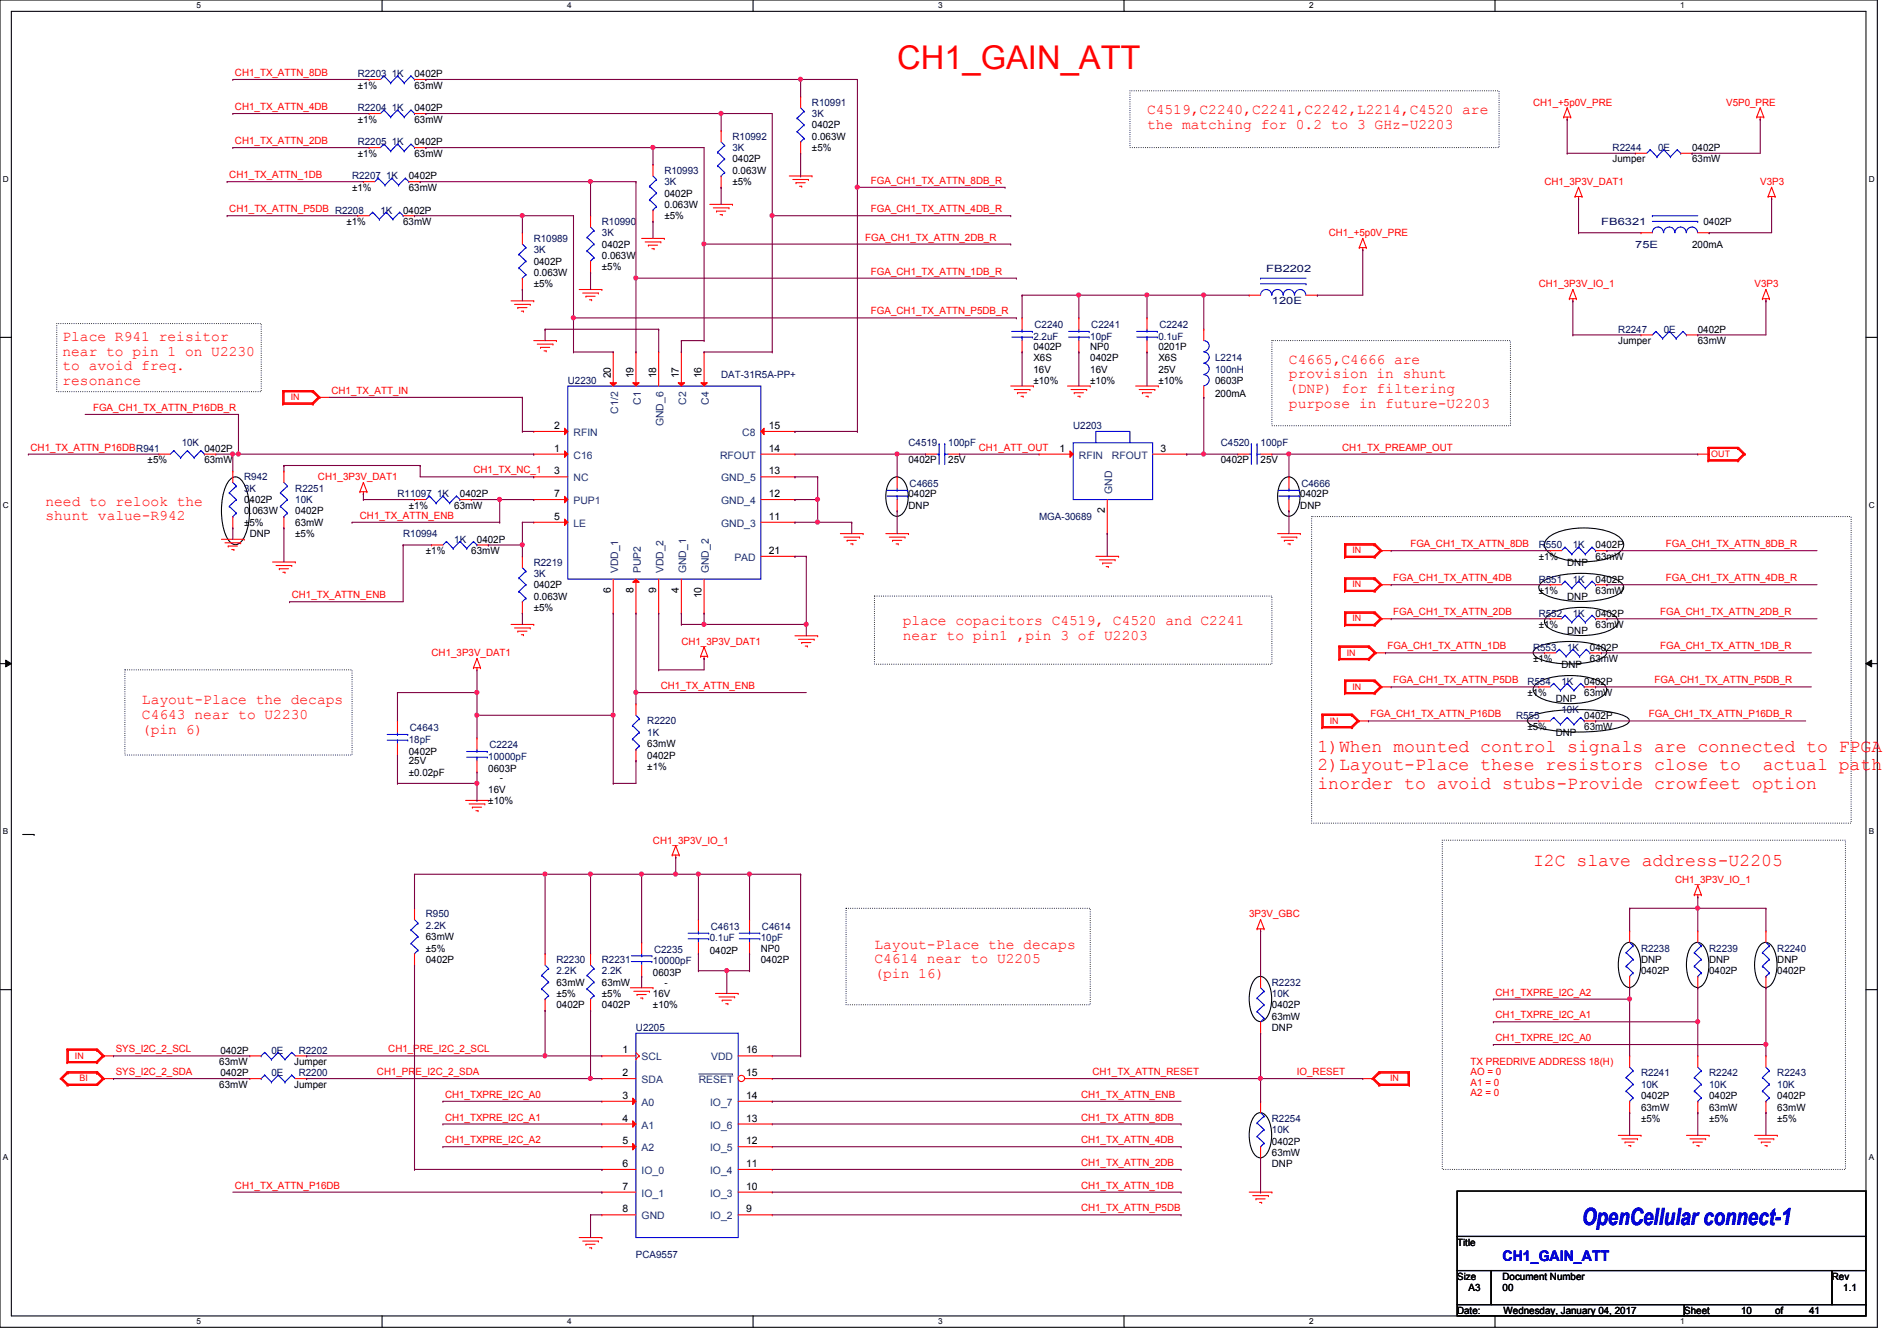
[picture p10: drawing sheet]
<svg xmlns="http://www.w3.org/2000/svg" width="297mm" height="210mm" viewBox="0 0 297 210" stroke-linecap="round" stroke-linejoin="round" font-family="sans-serif">
<defs><g id="words">
<text font-size="5.1" fill="#f00" x="140.5" y="10.8">CH1_GAIN_ATT</text>
<text font-size="3.7" fill="#00f" x="247.7" y="191.8">OpenCellular connect-1</text>
<g font-size="2.8" fill="#f00">
<text x="206.2" y="117.8">1)When mounted control signals are connected to FPGA</text>
<text x="206.2" y="120.6">2)Layout-Place these resistors close to</text>
<text x="206.2" y="123.5">inorder to avoid stubs-Provide crowfeet option</text>
<text x="276" y="120.6">actual path</text>
<text x="240" y="135.6">I2C slave address-U2205</text>
</g>
<g font-size="2.3" fill="#f00">
<text x="179.6" y="17.9">C4519,C2240,C2241,C2242,L2214,C4520 are</text>
<text x="179.6" y="20.2">the matching for 0.2 to 3 GHz-U2203</text>
<text x="9.8" y="53.4">Place R941 reisitor</text>
<text x="9.8" y="55.7">near to pin 1 on U2230</text>
<text x="9.8" y="58">to avoid freq.</text>
<text x="201.8" y="57">C4665,C4666 are</text>
<text x="201.8" y="59.3">provision in shunt</text>
<text x="9.8" y="60.3">resonance</text>
<text x="201.8" y="61.6">(DNP) for filtering</text>
<text x="201.8" y="63.8">purpose in future-U2203</text>
<text x="7.1" y="79.2">need to relook the</text>
<text x="7.1" y="81.5">shunt value-R942</text>
<text x="141.4" y="97.9">place copacitors C4519, C4520 and C2241</text>
<text x="141.4" y="100.2">near to pin1 ,pin 3 of U2203</text>
<text x="22.2" y="110.3">Layout-Place the decaps</text>
<text x="22.2" y="112.6">C4643 near to U2230</text>
<text x="22.2" y="114.9">(pin 6)</text>
<text x="136.9" y="148.5">Layout-Place the decaps</text>
<text x="136.9" y="150.8">C4614 near to U2205</text>
<text x="136.9" y="153.1">(pin 16)</text>
</g>
<text font-size="2.3" fill="#00f" x="235.2" y="197.5">CH1_GAIN_ATT</text>
<g font-size="1.6" fill="#f00">
<text x="36.8" y="11.9">CH1_TX_ATTN_8DB</text>
<text x="36.8" y="17.2">CH1_TX_ATTN_4DB</text>
<text x="240" y="16.6">CH1_+5p0V_PRE</text>
<text x="270.3" y="16.6">V5P0_PRE</text>
<text x="36.8" y="22.6">CH1_TX_ATTN_2DB</text>
<text x="35.9" y="27.9">CH1_TX_ATTN_1DB</text>
<text x="136.4" y="28.8">FGA_CH1_TX_ATTN_8DB_R</text>
<text x="241.8" y="29">CH1_3P3V_DAT1</text>
<text x="275.6" y="29">V3P3</text>
<text x="35.9" y="33.2">CH1_TX_ATTN_P5DB R2208</text>
<text x="136.4" y="33.2">FGA_CH1_TX_ATTN_4DB_R</text>
<text x="135.5" y="37.7">FGA_CH1_TX_ATTN_2DB_R</text>
<text x="208" y="37">CH1_+5p0V_PRE</text>
<text x="136.4" y="43">FGA_CH1_TX_ATTN_1DB_R</text>
<text x="240.9" y="45">CH1_3P3V_IO_1</text>
<text x="274.7" y="45">V3P3</text>
<text x="136.4" y="49.2">FGA_CH1_TX_ATTN_P5DB_R</text>
<text x="14.6" y="64.3">FGA_CH1_TX_ATTN_P16DB_R</text>
<text x="51.9" y="61.7">CH1_TX_ATT_IN</text>
<text x="4.8" y="70.6">CH1_TX_ATTN_P16DBR941</text>
<text x="153.2" y="70.6">CH1_ATT_OUT</text>
<text x="210.1" y="70.6">CH1_TX_PREAMP_OUT</text>
<text x="49.8" y="75.2">CH1_3P3V_DAT1</text>
<text x="74.1" y="74.1">CH1_TX_NC_1</text>
<text x="56.3" y="81.2">CH1_TX_ATTN_ENB</text>
<text x="220.8" y="85.7">FGA_CH1_TX_ATTN_8DB</text>
<text x="260.8" y="85.7">FGA_CH1_TX_ATTN_8DB_R</text>
<text x="45.7" y="93.7">CH1_TX_ATTN_ENB</text>
<text x="218.1" y="91">FGA_CH1_TX_ATTN_4DB</text>
<text x="260.8" y="91">FGA_CH1_TX_ATTN_4DB_R</text>
<text x="106.7" y="101">CH1_3P3V_DAT1</text>
<text x="217.3" y="101.7">FGA_CH1_TX_ATTN_1DB</text>
<text x="218.1" y="96.4">FGA_CH1_TX_ATTN_2DB</text>
<text x="259.9" y="96.4">FGA_CH1_TX_ATTN_2DB_R</text>
<text x="259.9" y="101.7">FGA_CH1_TX_ATTN_1DB_R</text>
<text x="67.6" y="102.8">CH1_3P3V_DAT1</text>
<text x="103.5" y="107.9">CH1_TX_ATTN_ENB</text>
<text x="218.1" y="107">FGA_CH1_TX_ATTN_P5DB</text>
<text x="259" y="107">FGA_CH1_TX_ATTN_P5DB_R</text>
<text x="214.6" y="112.4">FGA_CH1_TX_ATTN_P16DB</text>
<text x="258.1" y="112.4">FGA_CH1_TX_ATTN_P16DB_R</text>
<text x="102.2" y="132.1">CH1_3P3V_IO_1</text>
<text x="195.6" y="143.7">3P3V_GBC</text>
<text x="262.3" y="138.3">CH1_3P3V_IO_1</text>
<text x="234.1" y="155.9">CH1_TXPRE_I2C_A2</text>
<text x="234.1" y="159.5">CH1_TXPRE_I2C_A1</text>
<text x="18.1" y="164.8">SYS_I2C_2_SCL</text>
<text x="60.8" y="164.8">CH1_PRE_I2C_2_SCL</text>
<text x="230.3" y="166.8">TX PREDRIVE ADDRESS 18(H)</text>
<text x="234.1" y="163">CH1_TXPRE_I2C_A0</text>
<text x="18.1" y="168.4">SYS_I2C_2_SDA</text>
<text x="59" y="168.4">CH1_PRE_I2C_2_SDA</text>
<text x="69.7" y="171.9">CH1_TXPRE_I2C_A0</text>
<text x="169.2" y="171.9">CH1_TX_ATTN_ENB</text>
<text x="171" y="168.4">CH1_TX_ATTN_RESET</text>
<text x="203" y="168.4">IO_RESET</text>
<text x="230.3" y="168.4">AO = 0</text>
<text x="230.3" y="170">A1 = 0</text>
<text x="230.3" y="171.6">A2 = 0</text>
<text x="69.7" y="175.5">CH1_TXPRE_I2C_A1</text>
<text x="69.7" y="179">CH1_TXPRE_I2C_A2</text>
<text x="169.2" y="175.5">CH1_TX_ATTN_8DB</text>
<text x="169.2" y="179">CH1_TX_ATTN_4DB</text>
<text x="169.2" y="182.6">CH1_TX_ATTN_2DB</text>
<text x="36.8" y="186.1">CH1_TX_ATTN_P16DB</text>
<text x="169.2" y="186.1">CH1_TX_ATTN_1DB</text>
<text x="169.2" y="189.7">CH1_TX_ATTN_P5DB</text>
</g>
<g font-size="1.6" fill="#000080">
<text x="56" y="12.1">R2203 1K</text>
<text x="56" y="17.4">R2204 1K</text>
<text x="127.1" y="16.6">R10991</text>
<text x="56" y="22.8">R2205 1K</text>
<text x="114.7" y="21.9">R10992</text>
<text x="114.7" y="23.7">3K</text>
<text x="127.1" y="18.3">3K</text>
<text x="252.5" y="23.7">R2244</text>
<text x="259.6" y="23.7">0E</text>
<text x="55.1" y="28.1">R2207 1K</text>
<text x="104" y="27.2">R10993</text>
<text x="104" y="29">3K</text>
<text x="59.6" y="33.4">1K</text>
<text x="94.2" y="35.2">R10990</text>
<text x="250.7" y="35.2">FB6321</text>
<text x="83.6" y="37.9">R10989</text>
<text x="83.6" y="39.7">3K</text>
<text x="94.2" y="37">3K</text>
<text x="256" y="38.8">75E</text>
<text x="198.2" y="42.7">FB2202</text>
<text x="199.1" y="47.7">120E</text>
<text x="161.8" y="53.2">2.2uF</text>
<text x="162" y="51.4">C2240</text>
<text x="170.7" y="53.2">10pF</text>
<text x="170.9" y="51.4">C2241</text>
<text x="181.4" y="53.2">0.1uF</text>
<text x="181.5" y="51.4">C2242</text>
<text x="253.4" y="52.1">R2247</text>
<text x="260.5" y="52.1">0E</text>
<text x="112.9" y="59.2">DAT-31R5A-PP+</text>
<text x="190.2" y="56.6">L2214</text>
<text x="190.2" y="58.3">100nH</text>
<text x="88.9" y="60.1">U2230</text>
<text x="28.4" y="69.9">10K</text>
<text x="142.2" y="69.9">C4519</text>
<text x="148.5" y="69.9">100pF</text>
<text x="168" y="67.2">U2203</text>
<text x="191.1" y="69.9">C4520</text>
<text x="197.4" y="69.9">100pF</text>
<text x="38.2" y="75.2">R942</text>
<text x="38.2" y="77">3K</text>
<text x="46.2" y="77">R2251</text>
<text x="62.2" y="77.9">R11097 1K</text>
<text x="142.4" y="76.3">C4665</text>
<text x="203.8" y="76.3">C4666</text>
<text x="46.2" y="78.8">10K</text>
<text x="162.7" y="81.4">MGA-30689</text>
<text x="63.1" y="84.1">R10994</text>
<text x="71.1" y="85">1K</text>
<text x="83.6" y="88.6">R2219</text>
<text x="240.9" y="85.9">R550</text>
<text x="246.3" y="85.9">1K</text>
<text x="83.6" y="90.3">3K</text>
<text x="240.9" y="91.2">R551</text>
<text x="246.3" y="91.2">1K</text>
<text x="240" y="101.9">R553</text>
<text x="240.9" y="96.6">R552</text>
<text x="245.4" y="101.9">1K</text>
<text x="246.3" y="96.6">1K</text>
<text x="239.1" y="107.2">R554</text>
<text x="244.5" y="107.2">1K</text>
<text x="101.3" y="113.5">R2220</text>
<text x="237.4" y="112.6">R555</text>
<text x="244.5" y="111.7">10K</text>
<text x="64" y="116.3">18pF</text>
<text x="64.2" y="114.5">C4643</text>
<text x="76.5" y="119">10000pF</text>
<text x="76.6" y="117.2">C2224</text>
<text x="101.3" y="115.2">1K</text>
<text x="66.7" y="143.7">R950</text>
<text x="66.7" y="145.5">2.2K</text>
<text x="102.4" y="149.2">C2235</text>
<text x="111.1" y="147.4">0.1uF</text>
<text x="111.3" y="145.6">C4613</text>
<text x="119.1" y="147.4">10pF</text>
<text x="119.3" y="145.6">C4614</text>
<text x="256.9" y="149">R2238</text>
<text x="267.6" y="149">R2239</text>
<text x="278.3" y="149">R2240</text>
<text x="87.1" y="150.8">R2230</text>
<text x="87.1" y="152.6">2.2K</text>
<text x="94.2" y="150.8">R2231</text>
<text x="94.2" y="152.6">2.2K</text>
<text x="102.2" y="151">10000pF</text>
<text x="199.1" y="154.3">R2232</text>
<text x="99.6" y="161.5">U2205</text>
<text x="199.1" y="156.1">10K</text>
<text x="42.5" y="165">0E</text>
<text x="46.8" y="165">R2202</text>
<text x="42.5" y="168.6">0E</text>
<text x="46.8" y="168.6">R2200</text>
<text x="256.9" y="168.6">R2241</text>
<text x="256.9" y="170.3">10K</text>
<text x="267.6" y="168.6">R2242</text>
<text x="267.6" y="170.3">10K</text>
<text x="278.3" y="168.6">R2243</text>
<text x="278.3" y="170.3">10K</text>
<text x="199.1" y="175.7">R2254</text>
<text x="199.1" y="177.5">10K</text>
<text x="99.6" y="197">PCA9557</text>
</g>
<g font-size="1.6">
<text x="56" y="13.9">±1%</text>
<text x="64.9" y="12.1">0402P</text>
<text x="64.9" y="13.9">63mW</text>
<text x="64.9" y="17.4">0402P</text>
<text x="56" y="19.2">±1%</text>
<text x="64.9" y="22.8">0402P</text>
<text x="64.9" y="19.2">63mW</text>
<text x="127.1" y="20.1">0402P</text>
<text x="127.1" y="21.9">0.063W</text>
<text x="127.1" y="23.7">±5%</text>
<text x="264.9" y="23.7">0402P</text>
<text x="55.1" y="29.9">±1%</text>
<text x="56" y="24.6">±1%</text>
<text x="64" y="28.1">0402P</text>
<text x="64" y="29.9">63mW</text>
<text x="64.9" y="24.6">63mW</text>
<text x="114.7" y="25.4">0402P</text>
<text x="114.7" y="27.2">0.063W</text>
<text x="114.7" y="29">±5%</text>
<text x="252.5" y="25.4">Jumper</text>
<text x="264.9" y="25.4">63mW</text>
<text x="54.2" y="35.2">±1%</text>
<text x="63.1" y="33.4">0402P</text>
<text x="63.1" y="35.2">63mW</text>
<text x="104" y="30.8">0402P</text>
<text x="104" y="32.6">0.063W</text>
<text x="104" y="34.3">±5%</text>
<text x="266.7" y="35.2">0402P</text>
<text x="83.6" y="41.4">0402P</text>
<text x="94.2" y="38.8">0402P</text>
<text x="94.2" y="40.6">0.063W</text>
<text x="264.9" y="38.8">200mA</text>
<text x="83.6" y="43.2">0.063W</text>
<text x="83.6" y="45">±5%</text>
<text x="94.2" y="42.3">±5%</text>
<text x="253.4" y="53.9">Jumper</text>
<text x="265.8" y="52.1">0402P</text>
<text x="265.8" y="53.9">63mW</text>
<text x="95.6" y="59.2" transform="rotate(-90 95.6 59.2)">20</text>
<text x="99.2" y="59.2" transform="rotate(-90 99.2 59.2)">19</text>
<text x="102.7" y="59.2" transform="rotate(-90 102.7 59.2)">18</text>
<text x="106.3" y="59.2" transform="rotate(-90 106.3 59.2)">17</text>
<text x="109.9" y="59.2" transform="rotate(-90 109.9 59.2)">16</text>
<text x="161.8" y="54.8">0402P</text>
<text x="161.8" y="56.6">X6S</text>
<text x="161.8" y="58.3">16V</text>
<text x="170.7" y="56.6">0402P</text>
<text x="170.7" y="58.3">16V</text>
<text x="170.7" y="54.8">NP0</text>
<text x="181.4" y="58.3">25V</text>
<text x="181.4" y="54.8">0201P</text>
<text x="181.4" y="56.6">X6S</text>
<text x="161.8" y="60.1">±10%</text>
<text x="170.7" y="60.1">±10%</text>
<text x="181.4" y="60.1">±10%</text>
<text x="190.2" y="62.2">200mA</text>
<text x="190.2" y="60.1">0603P</text>
<text x="32" y="70.8">0402P</text>
<text x="86.8" y="70.7">1</text>
<text x="86.8" y="67.2">2</text>
<text x="120.4" y="70.7">14</text>
<text x="120.4" y="67.2">15</text>
<text x="165.9" y="70.7">1</text>
<text x="181.7" y="70.7">3</text>
<text x="23.1" y="72.6">±5%</text>
<text x="32" y="72.6">63mW</text>
<text x="72" y="77.9">0402P</text>
<text x="86.8" y="74.3">3</text>
<text x="86.8" y="77.9">7</text>
<text x="120.4" y="77.9">12</text>
<text x="120.4" y="74.3">13</text>
<text x="142.2" y="72.6">0402P</text>
<text x="142.2" y="77.9">0402P</text>
<text x="148.5" y="72.6">25V</text>
<text x="191.1" y="72.6">0402P</text>
<text x="197.4" y="72.6">25V</text>
<text x="203.6" y="77.9">0402P</text>
<text x="38.2" y="78.8">0402P</text>
<text x="38.2" y="80.6">0.063W</text>
<text x="38.2" y="82.3">±5%</text>
<text x="46.2" y="80.6">0402P</text>
<text x="46.2" y="82.3">63mW</text>
<text x="64" y="79.7">±1%</text>
<text x="71.1" y="79.7">63mW</text>
<text x="86.8" y="81.4">5</text>
<text x="120.4" y="81.4">11</text>
<text x="142.2" y="79.7">DNP</text>
<text x="173" y="80.3" transform="rotate(-90 173 80.3)">2</text>
<text x="203.6" y="79.7">DNP</text>
<text x="39.1" y="84.1">DNP</text>
<text x="46.2" y="84.1">±5%</text>
<text x="66.7" y="86.8">±1%</text>
<text x="73.8" y="86.8">63mW</text>
<text x="74.7" y="85">0402P</text>
<text x="120.4" y="86.7">21</text>
<text x="240.9" y="87.7">±1%</text>
<text x="245.4" y="88.6">DNP</text>
<text x="249.8" y="85.9">0402P</text>
<text x="249.8" y="87.7">63mW</text>
<text x="83.6" y="92.1">0402P</text>
<text x="83.6" y="93.9">0.063W</text>
<text x="83.6" y="95.7">±5%</text>
<text x="95.6" y="92.8" transform="rotate(-90 95.6 92.8)">6</text>
<text x="99.2" y="92.8" transform="rotate(-90 99.2 92.8)">8</text>
<text x="102.7" y="92.8" transform="rotate(-90 102.7 92.8)">9</text>
<text x="106.3" y="92.8" transform="rotate(-90 106.3 92.8)">4</text>
<text x="109.9" y="93.7" transform="rotate(-90 109.9 93.7)">10</text>
<text x="240.9" y="93">±1%</text>
<text x="245.4" y="93.9">DNP</text>
<text x="249.8" y="91.2">0402P</text>
<text x="249.8" y="93">63mW</text>
<text x="240.9" y="98.3">±1%</text>
<text x="245.4" y="99.2">DNP</text>
<text x="248.9" y="101.9">0402P</text>
<text x="249.8" y="96.6">0402P</text>
<text x="249.8" y="98.3">63mW</text>
<text x="240" y="103.7">±1%</text>
<text x="244.5" y="104.6">DNP</text>
<text x="248" y="107.2">0402P</text>
<text x="248.9" y="103.7">63mW</text>
<text x="239.1" y="109">±1%</text>
<text x="243.6" y="109.9">DNP</text>
<text x="248" y="109">63mW</text>
<text x="248" y="112.6">0402P</text>
<text x="64" y="118.2">0402P</text>
<text x="64" y="119.7">25V</text>
<text x="101.3" y="118.8">0402P</text>
<text x="101.3" y="117">63mW</text>
<text x="239.1" y="114.3">±5%</text>
<text x="243.6" y="115.2">DNP</text>
<text x="248" y="114.3">63mW</text>
<text x="64" y="121.5">±0.02pF</text>
<text x="76.5" y="120.9">0603P</text>
<text x="76.5" y="125.9">±10%</text>
<text x="76.5" y="124.1">16V</text>
<text x="78.2" y="122.3">-</text>
<text x="101.3" y="120.6">±1%</text>
<text x="66.7" y="149">±5%</text>
<text x="66.7" y="147.2">63mW</text>
<text x="111.1" y="149.4">0402P</text>
<text x="119.1" y="149">NP0</text>
<text x="66.7" y="150.8">0402P</text>
<text x="87.1" y="154.3">63mW</text>
<text x="94.2" y="154.3">63mW</text>
<text x="102.2" y="152.9">0603P</text>
<text x="104" y="154.3">-</text>
<text x="119.1" y="150.8">0402P</text>
<text x="256.9" y="150.8">DNP</text>
<text x="256.9" y="152.6">0402P</text>
<text x="267.6" y="150.8">DNP</text>
<text x="267.6" y="152.6">0402P</text>
<text x="278.3" y="150.8">DNP</text>
<text x="278.3" y="152.6">0402P</text>
<text x="87.1" y="156.1">±5%</text>
<text x="87.1" y="157.9">0402P</text>
<text x="94.2" y="156.1">±5%</text>
<text x="94.2" y="157.9">0402P</text>
<text x="102.2" y="157.9">±10%</text>
<text x="102.2" y="156.1">16V</text>
<text x="199.1" y="157.9">0402P</text>
<text x="199.1" y="159.7">63mW</text>
<text x="199.1" y="161.5">DNP</text>
<text x="34.3" y="166.8">63mW</text>
<text x="34.5" y="165">0402P</text>
<text x="46.1" y="166.8">Jumper</text>
<text x="97.5" y="165">1</text>
<text x="116.8" y="165">16</text>
<text x="34.3" y="170.3">63mW</text>
<text x="34.5" y="168.6">0402P</text>
<text x="46.1" y="170.3">Jumper</text>
<text x="97.5" y="168.5">2</text>
<text x="97.5" y="172.1">3</text>
<text x="116.8" y="172.1">14</text>
<text x="116.8" y="168.5">15</text>
<text x="256.9" y="172.1">0402P</text>
<text x="256.9" y="173.9">63mW</text>
<text x="267.6" y="172.1">0402P</text>
<text x="267.6" y="173.9">63mW</text>
<text x="278.3" y="172.1">0402P</text>
<text x="278.3" y="173.9">63mW</text>
<text x="97.5" y="175.6">4</text>
<text x="97.5" y="179.2">5</text>
<text x="116.8" y="179.2">12</text>
<text x="116.8" y="175.6">13</text>
<text x="199.1" y="179.2">0402P</text>
<text x="256.9" y="175.7">±5%</text>
<text x="267.6" y="175.7">±5%</text>
<text x="278.3" y="175.7">±5%</text>
<text x="97.5" y="182.8">6</text>
<text x="116.8" y="182.8">11</text>
<text x="199.1" y="181">63mW</text>
<text x="199.1" y="182.8">DNP</text>
<text x="97.5" y="186.3">7</text>
<text x="97.5" y="189.9">8</text>
<text x="116.8" y="189.9">9</text>
<text x="116.8" y="186.3">10</text>
<text x="228.1" y="195.1">Title</text>
<text x="228.1" y="200.4">Size</text>
<text x="229.9" y="202.2">A3</text>
<text x="235.2" y="200.4">Document Number</text>
<text x="235.2" y="202.2">00</text>
<text x="286.8" y="200.4">Rev</text>
<text x="288.6" y="202.2">1.1</text>
<text x="228.1" y="205.7">Date:</text>
<text x="235.4" y="205.7">Wednesday, January 04, 2017</text>
<text x="263.7" y="205.7">Sheet</text>
<text x="272.6" y="205.7">10</text>
<text x="277.9" y="205.7">of</text>
<text x="283.3" y="205.7">41</text>
</g>
<g font-size="1.6" fill="#004080">
<text x="96.8" y="64.8" transform="rotate(-90 96.8 64.8)">C1/2</text>
<text x="100.3" y="63.4" transform="rotate(-90 100.3 63.4)">C1</text>
<text x="107.4" y="63.4" transform="rotate(-90 107.4 63.4)">C2</text>
<text x="111" y="63.4" transform="rotate(-90 111 63.4)">C4</text>
<text x="89.8" y="71.8">C16</text>
<text x="89.8" y="68.3">RFIN</text>
<text x="103.9" y="66.8" transform="rotate(-90 103.9 66.8)">GND_6</text>
<text x="112.7" y="71.8">RFOUT</text>
<text x="116.2" y="68.3">C8</text>
<text x="168.9" y="71.8">RFIN</text>
<text x="174.1" y="71.8">RFOUT</text>
<text x="89.8" y="75.4">NC</text>
<text x="112.9" y="75.4">GND_5</text>
<text x="174.1" y="77.3" transform="rotate(-90 174.1 77.3)">GND</text>
<text x="89.8" y="82.5">LE</text>
<text x="89.8" y="79">PUP1</text>
<text x="112.9" y="82.5">GND_3</text>
<text x="112.9" y="79">GND_4</text>
<text x="96.8" y="89.8" transform="rotate(-90 96.8 89.8)">VDD_1</text>
<text x="100.3" y="89.8" transform="rotate(-90 100.3 89.8)">PUP2</text>
<text x="103.9" y="89.8" transform="rotate(-90 103.9 89.8)">VDD_2</text>
<text x="107.4" y="89.8" transform="rotate(-90 107.4 89.8)">GND_1</text>
<text x="111" y="89.8" transform="rotate(-90 111 89.8)">GND_2</text>
<text x="115" y="87.8">PAD</text>
<text x="100.5" y="166.1">SCL</text>
<text x="111.3" y="166.1">VDD</text>
<text x="100.5" y="169.6">SDA</text>
<text x="100.5" y="173.2">A0</text>
<text x="109.4" y="169.6">RESET</text>
<text x="111.2" y="173.2">IO_7</text>
<text x="100.5" y="176.7">A1</text>
<text x="111.2" y="176.7">IO_6</text>
<text x="100.5" y="180.3">A2</text>
<text x="100.5" y="183.9">IO_0</text>
<text x="111.2" y="183.9">IO_4</text>
<text x="111.2" y="180.3">IO_5</text>
<text x="100.5" y="187.4">IO_1</text>
<text x="100.5" y="191">GND</text>
<text x="111.2" y="191">IO_2</text>
<text x="111.2" y="187.4">IO_3</text>
</g>
<g font-size="1.4" fill="#f00">
<text x="45.5" y="62.7">IN</text>
<text x="267.9" y="71.5">OUT</text>
<text x="211.8" y="86.7">IN</text>
<text x="211.8" y="92">IN</text>
<text x="211.8" y="97.3">IN</text>
<text x="210.9" y="102.7">IN</text>
<text x="211.8" y="108">IN</text>
<text x="208.2" y="113.3">IN</text>
<text x="11.7" y="165.8">IN</text>
<text x="12.4" y="169.3">BI</text>
<text x="217.6" y="169.3">IN</text>
</g>
<g font-size="1.3">
<text x="30.8" y="1.3">5</text>
<text x="88.8" y="1.3">4</text>
<text x="146.9" y="1.3">3</text>
<text x="205" y="1.3">2</text>
<text x="263.1" y="1.3">1</text>
<text x=".5" y="28.4">D</text>
<text x="292.6" y="28.4">D</text>
<text x=".5" y="79.5">C</text>
<text x="292.6" y="79.5">C</text>
<text x=".5" y="130.6">B</text>
<text x="292.6" y="130.6">B</text>
<text x=".5" y="181.7">A</text>
<text x="292.6" y="181.7">A</text>
<text x="30.8" y="207.4">5</text>
<text x="88.8" y="207.4">4</text>
<text x="146.9" y="207.4">3</text>
<text x="205" y="207.4">2</text>
<text x="263.1" y="207.4">1</text>
</g>
</g></defs>
<path d="M0 0h293.9v207.9h-293.9zM1.8 1.8h290.3v204.3h-290.3z" fill="none" stroke="#000" stroke-width=".17"/>
<g fill="#fff">
<path d="M30.8 .2h.7v1.4h-.7z"/>
<path d="M30.8 206.2h.7v1.4h-.7z"/>
</g>
<path d="M59.8 0v1.8M59.8 206.1v1.8" fill="none" stroke="#000" stroke-width=".17"/>
<g fill="#fff">
<path d="M88.8 .2h.7v1.4h-.7z"/>
<path d="M88.8 206.2h.7v1.4h-.7z"/>
</g>
<path d="M117.9 0v1.8M117.9 206.1v1.8" fill="none" stroke="#000" stroke-width=".17"/>
<g fill="#fff">
<path d="M146.9 .2h.7v1.4h-.7z"/>
<path d="M146.9 206.2h.7v1.4h-.7z"/>
</g>
<path d="M176 0v1.8M176 206.1v1.8" fill="none" stroke="#000" stroke-width=".17"/>
<g fill="#fff">
<path d="M205 .2h.7v1.4h-.7z"/>
<path d="M205 206.2h.7v1.4h-.7z"/>
</g>
<path d="M234.1 0v1.8M234.1 206.1v1.8" fill="none" stroke="#000" stroke-width=".17"/>
<g fill="#fff">
<path d="M263.1 .2h.6v1.4h-.6z"/>
<path d="M263.1 206.2h.6v1.4h-.6z"/>
<path d="M.5 27.3h.9v1.4h-.9z"/>
<path d="M292.6 27.3h.9v1.4h-.9z"/>
<path d="M.5 78.4h.9v1.4h-.9z"/>
<path d="M292.6 78.4h.9v1.4h-.9z"/>
</g>
<path d="M0 52.8h1.8M292.1 52.8h1.8" fill="none" stroke="#000" stroke-width=".17"/>
<g fill="#fff">
<path d="M.5 129.5h.8v1.4h-.8z"/>
<path d="M292.6 129.5h.8v1.4h-.8z"/>
</g>
<path d="M0 103.9h1.8M292.1 103.9h1.8" fill="none" stroke="#000" stroke-width=".17"/>
<path d="M.9 103.4l.9 .5-.9 .5zM292.1 103.9l.9-.5v1z" fill="#000"/>
<path d="M.9 103.4l.9 .5-.9 .5zM292.1 103.9l.9-.5v1z" fill="none" stroke="#000" stroke-width=".16"/>
<g fill="#fff">
<path d="M.5 180.5h.8v1.4h-.8z"/>
<path d="M292.6 180.5h.8v1.4h-.8z"/>
</g>
<g fill="none" stroke="#000" stroke-width=".17">
<path d="M36 75.1a1.08 1.08 0 0 1 1.7 0 8.1 8.1 0 0 1 1.3 5.9 5.4 5.4 0 0 1-1.7 4.2 1.3 1.3 0 0 1-1.7-.8 10.5 10.5 0 0 1 0-8.8zM139.6 75a1.36 1.36 0 0 1 2.2 .8 4.5 4.5 0 0 1-.6 4.7 1.18 1.18 0 0 1-1.9-.3 4.6 4.6 0 0 1 .3-5.2zM201 75a1.36 1.36 0 0 1 2.1 .8 4.5 4.5 0 0 1-.6 4.7 1.18 1.18 0 0 1-1.8-.3 4.6 4.6 0 0 1 .3-5.2zM241.3 91.2a9.3 9.3 0 0 1 5.1-1.4 14.7 14.7 0 0 1 6.9 1.1 1.08 1.08 0 0 1 .8 .8 1.08 1.08 0 0 1-.3 1 9.5 9.5 0 0 1-5 1.5 14.5 14.5 0 0 1-7-1.1 1.08 1.08 0 0 1-.8-.8 1.08 1.08 0 0 1 .3-1.1zM242.2 96.6a7.2 7.2 0 0 1 4.3-1.4 11.2 11.2 0 0 1 6 1 1.17 1.17 0 0 1 .8 1.1 1.17 1.17 0 0 1-.8 1.1 11.8 11.8 0 0 1-9.9 0 1.14 1.14 0 0 1-.4-1.8zM242.2 84.4a7.3 7.3 0 0 1 4.7-1.7 11 11 0 0 1 6.5 1.3 1.47 1.47 0 0 1 .8 1.3 1.47 1.47 0 0 1-.8 1.4 11.5 11.5 0 0 1-8.5 .9 4.5 4.5 0 0 1-3-1.8l-.1-.5 .1-.5zM239.2 112.6a7.5 7.5 0 0 1 4.2-1.3 27.3 27.3 0 0 1 10.8 .8l.8 .5 .1 .3a1.84 1.84 0 0 1-1.5 1 28.7 28.7 0 0 1-12.9 0 1.82 1.82 0 0 1-1.6-1zM240.1 101.8a4 4 0 0 1 2.5-1.1 15.8 15.8 0 0 1 8 .5l.8 .6 .1 .4a1.98 1.98 0 0 1-1.6 1.2 15.4 15.4 0 0 1-8.9-.2l-.9-.7-.1-.3zM240.4 107.2a7.2 7.2 0 0 1 4.3-1.4 11.2 11.2 0 0 1 6.1 1.1 1.17 1.17 0 0 1 .7 1.1 1.17 1.17 0 0 1-.7 1.1 11.8 11.8 0 0 1-10 0 1.14 1.14 0 0 1-.4-1.9zM3.6 130.7h1.7M5.3 130.7h.1M0 155h1.8"/>
<path d="M196.5 153.3a1.12 1.12 0 0 1 1.9 .4 5.8 5.8 0 0 1-.3 5.9 1.1 1.1 0 0 1-1.9-.4 5.9 5.9 0 0 1 .3-5.9zM254.3 147.9a1.12 1.12 0 0 1 1.9 .4 5.8 5.8 0 0 1-.3 6 1.1 1.1 0 0 1-1.9-.4 5.9 5.9 0 0 1 .3-6zM265 147.9a1.12 1.12 0 0 1 1.9 .4 5.8 5.8 0 0 1-.4 6 1.1 1.1 0 0 1-1.8-.4 5.9 5.9 0 0 1 .3-6zM275.7 147.9a1.12 1.12 0 0 1 1.8 .4 5.8 5.8 0 0 1-.3 6 1.1 1.1 0 0 1-1.9-.4 5.9 5.9 0 0 1 .4-6zM292.1 155h1.8M196.5 174.6a1.12 1.12 0 0 1 1.9 .4 5.8 5.8 0 0 1-.3 5.9 1.1 1.1 0 0 1-1.9-.4 5.9 5.9 0 0 1 .3-5.9zM228.1 186.5h64v7.1h-64zM228.1 193.6h64v5.4h-64zM228.1 199h5.4v5.3h-5.4zM233.5 199h53.3v5.3h-53.3zM286.8 199h5.3v5.3h-5.3zM228.1 204.3h35.6v1.8h-35.6z"/>
<path d="M263.7 204.3h28.4v1.8h-28.4z"/>
</g>
<path d="M176.9 14.2h57.8v8.9h-57.8zM8.9 50.7h32v10.6h-32zM199.1 53.3h37.4v13.4h-37.4zM136.9 93.3h62.2v10.7h-62.2zM205.4 80.9h84.4v48h-84.4zM19.6 104.9h35.5v13.3h-35.5zM225.8 131.6h63.1v51.5h-63.1zM132.5 142.2h38.2v15.2h-38.2z" fill="none" stroke="#000" stroke-width=".17" stroke-dasharray="0 .3"/>
<g fill="none" stroke="#f00" stroke-width=".17">
<path d="M125.3 15.1h.1M125.3 15.1v1.8M244.8 18.3h.1M244.8 18.3h1.1M245.4 18.7h.1M245.4 16.9h.1M245.4 18.3v.4M245.4 16.9l-.6 1.4M245.4 16.9l.5 1.4M245.9 18.3h.1M275 18.3h.1M275 18.3h1.1"/>
<path d="M275.6 18.7h.1M275.6 16.9h.1M275.6 18.3v.4M275.6 16.9l-.6 1.4M275.6 16.9l.5 1.4M276.1 18.3h.1M100.5 37.3h3.5M101 37.9h2.5M101.5 38.4h.1M101.5 38.4h1.5M102.1 38.9h.3M102.4 38.9h.1"/>
<path d="M103.5 37.9h.1M104 37.3h.1M111.1 32h3.6M111.7 32.6h2.4M112.2 33.1h.1M112.2 33.1h1.4M112.7 33.6h.4M113.1 33.6h.1M114.1 32.6h.1M114.7 32h.1M123.6 27.6h3.5M124.1 28.1h2.5"/>
<path d="M124.6 28.6h.1M124.6 28.6h1.5M125.2 29.2h.3M125.3 24h.1M125.3 22.2v1.8M125.5 29.2h.1M126.6 28.1h.1M127.1 27.6h.1M212.8 38.8h.1M212.8 38.8h1.1M213.4 39.1h.1M213.4 37.3h.1"/>
<path d="M213.4 38.8v.3M213.4 37.3l-.6 1.5M213.4 37.3l.5 1.5M213.9 38.8h.1M246.6 30.8h.1M246.6 30.8h1.1M247.1 31.1h.1M247.1 29.3h.1M247.1 30.8v.3M247.1 29.3l-.5 1.5M247.1 29.3l.6 1.5M247.7 30.8h.1"/>
<path d="M256.9 36.4h.1M256.9 36.4h1.8M265.8 36.4h1.8M267.6 36.4h.1M276.8 30.8h.1M276.8 30.8h1.1M277.4 31.1h.1M277.4 29.3h.1M277.4 30.8v.3M277.4 29.3l-.6 1.5M277.4 29.3l.5 1.5M277.9 30.8h.1"/>
<path d="M80 47.1h3.6M80.6 47.7h2.4M81.1 48.2h.1M81.1 48.2h1.4M81.6 48.7h.4M82 48.7h.1M83 47.7h.1M83.6 47.1h.1M83.6 53.3h3.5M84.1 53.9h2.5M84.6 54.4h.1M84.6 54.4h1.5"/>
<path d="M85.2 54.9h.3M85.5 54.9h.1M86.6 53.9h.1M87.1 53.3h.1M90.7 45.3h3.5M91.2 45.9h2.5M91.7 46.4h.1M91.7 46.4h1.5M92.3 46.9h.3M92.6 46.9h.1M93.7 45.9h.1M94.2 45.3h.1"/>
<path d="M188.5 51.6h.1M188.5 51.6v1.7M245.7 46.8h.1M245.7 46.8h1.1M246.3 47.1h.1M246.3 45.3h.1M246.3 46.8v.3M246.3 45.3l-.6 1.5M246.3 45.3l.5 1.5M246.8 46.8h.1M275.9 46.8h.1M275.9 46.8h1.1"/>
<path d="M276.5 47.1h.1M276.5 45.3h.1M276.5 46.8v.3M276.5 45.3l-.6 1.5M276.5 45.3l.5 1.5M277 46.8h.1M44.3 61.2h.1M44.3 63.3h.1M44.3 61.2h4.8M44.3 61.2v2.1M44.3 63.3h4.8M44.4 61.3h.1"/>
<path d="M44.4 63.1h.1M44.4 61.3h4.5M44.4 61.3v1.8M44.4 63.1h4.5M48.9 61.3h.1M48.9 63.1h.1M48.9 61.2h.1M48.9 63.3h.1M48.9 61.3l.9 .9M48.9 61.3l1.1 .9M48.9 61.2l1.1 1M49.1 61.2h.1"/>
<path d="M49.1 63.3h.1M49.1 61.2l1 1M49.8 62.2h.1M49.8 62.2h1.8M49.8 62.2l-.9 .9M50 62.2h.1M50 62.2l-1.1 1.1M50 62.2l-1.1 .9M50.1 62.2h.1M50.1 62.2l-1 1.1M56.3 77h.1M56.3 77h1.1"/>
<path d="M56.9 77.3h.1M56.9 75.6h.1M56.9 77v.3M56.9 75.6l-.6 1.4M56.9 75.6l.5 1.4M57.4 77h.1M158.2 60.5h3.6M158.8 61h2.4M159.3 61.5h.1M159.3 61.5h1.4M159.9 62.1h.3M160.2 62.1h.1"/>
<path d="M161.2 61h.1M161.8 60.5h.1M167.1 60.5h3.6M167.7 61h2.4M168.2 61.5h.1M168.2 61.5h1.4M168.7 62.1h.4M169.1 62.1h.1M170.1 61h.1M170.7 60.5h.1M177.8 60.5h3.6M178.4 61h2.4"/>
<path d="M178.9 61.5h.1M178.9 61.5h1.4M179.4 62.1h.3M179.7 62.1h.1M180.8 61h.1M181.4 60.5h.1M188.5 62.2h.1M188.5 60.5v1.7M193.8 71.1h.1M193.8 71.1h1.8M197.4 71.1h1.7M199.1 71.1h.1"/>
<path d="M265.8 71.1h1.8M267.4 70.1h.1M267.4 72.2h.1M267.4 70.1h4.8M267.4 70.1v2.1M267.4 72.2h4.8M267.6 71.1h.1M267.6 70.2h.1M267.6 72h.1M267.6 70.2h4.4M267.6 70.2v1.8M267.6 72h4.4"/>
<path d="M272 70.2h.1M272 70.1h.1M272 72.2h.1M272 72h.1M272 70.2l.9 .9M272 70.2l1.1 .9M272 70.1l1.1 1M272.2 70.1h.1M272.2 72.2h.1M272.2 70.1l1.1 1M272.9 71.1h.1M272.9 71.1l-.9 .9"/>
<path d="M273.1 71.1h.1M273.1 71.1l-1.1 .9M273.1 71.1l-1.1 1.1M273.3 71.1h.1M273.3 71.1l-1.1 1.1M34.7 84.5h3.5M35.2 85h2.5M35.7 85.5h.1M35.7 85.5h1.5M36.3 86.1h.3M36.6 86.1h.1M37.7 85h.1"/>
<path d="M38.2 84.5h.1M42.7 88h3.5M43.2 88.6h2.5M43.7 89.1h.1M43.7 89.1h1.5M44.3 89.6h.3M44.6 89.6h.1M45.7 88.6h.1M46.2 88h.1M80 97.8h3.6M80.6 98.3h2.4M81.1 98.8h.1"/>
<path d="M81.1 98.8h1.4M81.6 99.4h.4M81.8 87.1h.1M81.8 96h.1M81.8 87.1v1.8M81.8 94.2v1.8M82 99.4h.1M83 98.3h.1M83.6 97.8h.1M124.5 99.6h3.5M128 99.6h.1M131.6 83.6h3.5"/>
<path d="M132.1 84.1h2.5M132.6 84.6h.1M132.6 84.6h1.5M133.2 85.2h.3M133.5 85.2h.1M134.6 84.1h.1M135.1 83.6h.1M138.7 83.6h3.5M139.2 84.1h2.5M139.7 84.6h.1M139.7 84.6h1.5M140.3 85.2h.3"/>
<path d="M140.6 85.2h.1M141.7 84.1h.1M142.2 83.6h.1M171.6 87.1h3.5M172.1 87.7h2.5M172.6 88.2h.1M172.6 88.2h1.5M173.2 88.7h.3M173.5 88.7h.1M174.6 87.7h.1M175.1 87.1h.1M200 83.6h3.6"/>
<path d="M200.6 84.1h2.4M201.1 84.6h.1M201.1 84.6h1.4M201.6 85.2h.4M202 85.2h.1M203 84.1h.1M203.6 83.6h.1M210.5 85.2h.1M210.5 87.3h.1M210.5 90.5h.1M210.5 92.6h.1M210.5 95.8h.1"/>
<path d="M210.5 98h.1M210.5 85.2h4.8M210.5 85.2v2.1M210.5 90.5v2.1M210.5 95.8v2.2M210.5 87.3h4.8M210.5 90.5h4.8M210.5 92.6h4.8M210.5 95.8h4.8M210.5 98h4.8M210.7 85.3h.1M210.7 87.1h.1"/>
<path d="M210.7 90.7h.1M210.7 92.5h.1M210.7 96h.1M210.7 97.8h.1M210.7 87.1h4.4M210.7 97.8h4.4M210.7 85.3h4.4M210.7 85.3v1.8M210.7 90.7v1.8M210.7 96v1.8M210.7 90.7h4.4M210.7 92.5h4.4"/>
<path d="M210.7 96h4.4M215.1 85.3h.1M215.1 87.1h.1M215.1 85.2h.1M215.1 87.3h.1M215.1 90.7h.1M215.1 92.5h.1M215.1 90.5h.1M215.1 92.6h.1M215.1 96h.1M215.1 97.8h.1M215.1 95.8h.1"/>
<path d="M215.1 98h.1M215.1 85.3l.9 .9M215.1 85.3l1.1 .9M215.1 85.2l1.1 1M215.1 90.7l.9 .9M215.1 90.7l1.1 .9M215.1 90.5l1.1 1.1M215.1 96l.9 .9M215.1 96l1.1 .9M215.1 95.8l1.1 1.1M215.3 85.2h.1M215.3 87.3h.1"/>
<path d="M215.3 90.5h.1M215.3 92.6h.1M215.3 95.8h.1M215.3 98h.1M215.3 85.2l1.1 1M215.3 90.5l1.1 1.1M215.3 95.8l1.1 1.1M216 86.2h.1M216 91.6h.1M216 96.9h.1M216 86.2h1.8M216 86.2l-.9 .9"/>
<path d="M216 91.6h1.8M216 91.6l-.9 .9M216 96.9h1.8M216 96.9l-.9 .9M216.2 86.2h.1M216.2 91.6h.1M216.2 96.9h.1M216.2 86.2l-1.1 1.1M216.2 86.2l-1.1 .9M216.2 91.6l-1.1 1M216.2 91.6l-1.1 .9M216.2 96.9l-1.1 1.1"/>
<path d="M216.2 96.9l-1.1 .9M216.4 86.2h.1M216.4 91.6h.1M216.4 96.9h.1M216.4 86.2l-1.1 1.1M216.4 91.6l-1.1 1M216.4 96.9l-1.1 1.1M242.7 86.2h.1M242.7 96.9h.1M242.7 86.2h1.8M242.7 96.9h1.8M249.8 86.2h1.8"/>
<path d="M249.8 96.9h1.8M251.6 86.2h.1M251.6 96.9h.1M74.1 104.6h.1M74.1 104.6h1.1M74.7 104.9h.1M74.7 103.1h.1M74.7 104.6v.3M74.7 103.1l-.6 1.5M74.7 103.1l.5 1.5M75.2 104.6h.1M109.7 102.8h.1"/>
<path d="M109.7 102.8h1.1M110.2 103.1h.1M110.2 101.3h.1M110.2 102.8v.3M110.2 101.3l-.5 1.5M110.2 101.3l.6 1.5M110.8 102.8h.1M125 100.1h2.5M125.5 100.6h.1M125.5 100.6h1.5M126.1 101.2h.3M126.4 101.2h.1"/>
<path d="M127.5 100.1h.1M207 111.8h.1M207 114h.1M207 111.8h4.8M207 111.8v2.2M207 114h4.8M207.1 112h.1M207.1 113.8h.1M207.1 112h4.5M207.1 112v1.8M207.1 113.8h4.5M209.6 101.2h.1"/>
<path d="M209.6 103.3h.1M209.6 101.2h4.8M209.6 101.2v2.1M209.6 103.3h4.8M209.8 101.3h.1M209.8 103.1h.1M209.8 101.3h4.4M209.8 101.3v1.8M209.8 103.1h4.4M210.5 106.5h.1M210.5 108.6h.1M210.5 106.5v2.1"/>
<path d="M210.5 106.5h4.8M210.5 108.6h4.8M210.7 106.7h.1M210.7 108.5h.1M210.7 106.7v1.8M210.7 106.7h4.4M210.7 108.5h4.4M211.6 112h.1M211.6 113.8h.1M211.6 111.8h.1M211.6 114h.1M211.6 112l.9 .9"/>
<path d="M211.6 112l1 .9M211.6 111.8l1 1.1M211.8 111.8h.1M211.8 114h.1M211.8 111.8l1 1.1M212.5 112.9h.1M212.5 112.9h1.7M212.5 112.9l-.9 .9M212.6 112.9h.1M212.6 112.9l-1 1.1M212.6 112.9l-1 .9M212.8 112.9h.1"/>
<path d="M212.8 112.9l-1 1.1M214.2 101.3h.1M214.2 103.1h.1M214.2 101.2h.1M214.2 103.3h.1M214.2 101.3l.9 .9M214.2 101.3l1.1 .9M214.2 101.2l1.1 1M214.4 101.2h.1M214.4 103.3h.1M214.4 101.2l1.1 1M215.1 102.2h.1"/>
<path d="M215.1 106.7h.1M215.1 108.5h.1M215.1 106.5h.1M215.1 108.6h.1M215.1 102.2h1.8M215.1 102.2l-.9 .9M215.1 106.7l.9 .9M215.1 106.7l1.1 .9M215.1 106.5l1.1 1.1M215.3 102.2h.1M215.3 106.5h.1M215.3 108.6h.1"/>
<path d="M215.3 102.2l-1.1 1.1M215.3 102.2l-1.1 .9M215.3 106.5l1.1 1.1M215.5 102.2h.1M215.5 102.2l-1.1 1.1M216 107.6h.1M216 107.6h1.8M216 107.6l-.9 .9M216.2 107.6h.1M216.2 107.6l-1.1 1M216.2 107.6l-1.1 .9M216.4 107.6h.1"/>
<path d="M216.4 107.6l-1.1 1M240.9 107.6h.1M240.9 112.9h.1M240.9 107.6h1.8M240.9 112.9h1.8M248 107.6h1.8M248 112.9h1.8M249.8 107.6h.1M249.8 112.9h.1M72.9 125.3h3.6M73.4 125.9h2.5M74 126.4h.1"/>
<path d="M74 126.4h1.4M74.5 127h.3M74.8 127h.1M75.9 125.9h.1M76.5 125.3h.1M105.2 133.9h.1M105.2 133.9h1.1M105.8 134.2h.1M105.8 132.5h.1M105.8 133.9v.3M105.8 132.5l-.6 1.4M105.8 132.5l.5 1.4"/>
<path d="M106.3 133.9h.1M265.8 138.7h.1M265.8 138.7l-.5 1.4M265.8 138.7l.6 1.4M64.9 142.2h.1M64.9 151.1h.1M64.9 142.2v1.8M64.9 149.4v1.7M98.7 154.7h3.5M99.2 155.2h2.5M99.7 155.7h.1M99.7 155.7h1.5"/>
<path d="M100.3 156.3h.3M100.6 156.3h.1M101.7 155.2h.1M102.2 154.7h.1M112 155.6h3.6M112.6 156.1h2.4M113.1 156.6h.1M113.1 156.6h1.4M113.6 157.2h.4M114 157.2h.1M115 156.1h.1M115.6 155.6h.1"/>
<path d="M196.8 145.5h.1M196.8 145.5h1.1M197.4 145.8h.1M197.4 144h.1M197.4 145.5v.3M197.4 144l-.6 1.5M197.4 144l.5 1.5M197.9 145.5h.1M265.3 140.1h.1M265.3 140.1h1.1M265.8 140.5h.1M265.8 145.8h.1"/>
<path d="M265.8 154.7h.1M265.8 140.1v.4M265.8 145.8v1.8M265.8 152.9v1.8M266.4 140.1h.1M276.5 145.8h.1M276.5 154.7h.1M276.5 145.8v1.8M276.5 152.9v1.8M9.4 168.9h.1M9.4 168.9l1.1 1.1M9.6 168.9h.1"/>
<path d="M9.6 168.9l1.1 1.1M9.6 168.9l1.1 .9M9.8 168.9h.1M9.8 168.9l.9 .9M10.5 164.3h.1M10.5 166.4h.1M10.5 170h.1M10.5 167.9h.1M10.5 164.3h4.8M10.5 164.3v2.1M10.5 166.4h4.8M10.5 167.9h4.8"/>
<path d="M10.5 167.9l-1.1 1M10.7 164.5h.1M10.7 166.2h.1M10.7 170h.1M10.7 167.9h.1M10.7 169.8h.1M10.7 168h.1M10.7 164.5h4.4M10.7 164.5v1.7M10.7 166.2h4.4M10.7 167.9l-1.1 1M10.7 169.8h4.4"/>
<path d="M10.7 168h4.4M10.7 168l-1.1 .9M10.7 168l-.9 .9M15.1 164.5h.1M15.1 166.2h.1M15.1 164.3h.1M15.1 166.4h.1M15.1 168h.1M15.1 167.9h.1M15.1 164.5l.9 .9M15.1 164.5l1.1 .9M15.1 164.3l1.1 1.1"/>
<path d="M15.1 168l.9 .9M15.1 168l1.1 .9M15.1 167.9l1.1 1M15.3 164.3h.1M15.3 166.4h.1M15.3 167.9h.1M15.3 164.3l1 1.1M15.3 167.9l1 1M16 165.4h.1M16 168.9h.1M16 165.4h1.8M16 165.4l-.9 .8"/>
<path d="M16 168.9l-.9 .9M16 168.9h1.8M16.2 165.4h.1M16.2 168.9h.1M16.2 165.4l-1.1 1M16.2 165.4l-1.1 .8M16.2 168.9l-1.1 .9M16.2 168.9l-1.1 1.1M16.3 165.4h.1M16.3 168.9h.1M16.3 165.4l-1 1M16.3 168.9l-1 1.1h-4.8"/>
<path d="M94.2 165.4h.1M94.2 168.9h.1M94.2 165.4h5.4M94.2 168.9h5.4M99.6 165.9h.1M99.6 164.8l.5 .6M100.1 165.4h.1M100.1 165.4l-.5 .5M213.4 168.9h1.7M214.8 168.9h.1M214.8 168.9l1.1 1.1M215 168.9h.1"/>
<path d="M215 168.9l1 1.1M215 168.9l1 .9M215.1 168.9h.1M215.1 168.9l.9 .9M215.9 167.9h.1M215.9 170h.1M215.9 170h4.7M215.9 167.9h4.7M215.9 167.9l-1.1 1M216 168h.1M216 169.8h.1M216 167.9h.1"/>
<path d="M216 170h.1M216 169.8h4.5M216 168h4.5M216 168l-.9 .9M216 168l-1 .9M216 167.9l-1 1M220.5 168h.1M220.5 169.8h.1M220.5 168v1.8M220.6 167.9h.1M220.6 170h.1M220.6 167.9v2.1"/>
<path d="M253.4 177.8h3.5M253.9 178.4h2.5M254.4 178.9h.1M254.4 178.9h1.5M255 179.4h.3M255.3 179.4h.1M256.4 178.4h.1M256.9 177.8h.1M264 177.8h3.6M264.6 178.4h2.4M265.1 178.9h.1M265.1 178.9h1.4"/>
<path d="M265.6 179.4h.4M266 179.4h.1M267 178.4h.1M267.6 177.8h.1M274.7 177.8h3.6M275.3 178.4h2.4M275.8 178.9h.1M275.8 178.9h1.4M276.3 179.4h.3M276.5 165.4h.1M276.5 174.2h.1M276.5 165.4v1.7"/>
<path d="M276.5 172.5v1.7M276.6 179.4h.1M277.7 178.4h.1M278.3 177.8h.1M90.7 193.8h3.5M91.2 194.4h2.5M91.7 194.9h.1M91.7 194.9h1.5M92.3 195.4h.3M92.6 195.4h.1M93.7 194.4h.1M94.2 193.8h.1"/>
<path d="M195.6 186.7h3.5M196.1 187.2h2.5M196.6 187.7h.1M196.6 187.7h1.5M197.2 188.3h.3M197.5 188.3h.1M198.6 187.2h.1M199.1 186.7h.1"/>
</g>
<g fill="none" stroke="#00f" stroke-width=".17">
<path d="M124.8 18.5h.1M124.8 18.5l1.1 1.1M125.3 16.9l.6 .5M125.9 19.6h.1M125.9 17.4h.1M125.9 19.6l-1.1 1M125.9 17.4l-1.1 1.1M124.8 20.6h.1M124.8 20.6l1.1 1.1M125.3 22.2h.1M125.9 21.7h.1M125.9 21.7l-.6 .5"/>
<path d="M258.7 36.4a.87 .87 0 0 1 .9-.8 .87 .87 0 0 1 .8 .8M258.7 33.8h.1M258.7 33.8h7.1M258.7 34.7h7.1M260.5 36.4a.87 .87 0 0 1 .8-.8 .87 .87 0 0 1 .9 .8M262.3 36.4a.87 .87 0 0 1 .8-.8 .87 .87 0 0 1 .9 .8M264 36.4a.87 .87 0 0 1 .9-.8 .87 .87 0 0 1 .9 .8M265.8 34.7h.1M188.5 53.3a.87 .87 0 0 1 .8 .9 .87 .87 0 0 1-.8 .9M188.5 55.1a.87 .87 0 0 1 .8 .9 .87 .87 0 0 1-.8 .9M188.5 56.9a.87 .87 0 0 1 .8 .9 .87 .87 0 0 1-.8 .8M188.5 58.7a.87 .87 0 0 1 .8 .8 .87 .87 0 0 1-.8 .9"/>
<path d="M195.6 71.1h.3M195.9 71.1h.1M195.9 69.5h.1M195.9 69.5v3.2M196.8 69.5h.1M196.8 71.1h.1M196.8 71.1h.6M196.8 69.5v3.2M81.2 92.6h.1M81.2 90.5h.1M81.2 92.6l1.1 1.1M81.2 90.5l1.1 1.1"/>
<path d="M81.8 94.2h.1M81.8 88.9l.5 .6M82.3 93.7h.1M82.3 91.6h.1M82.3 89.5h.1M82.3 93.7l-.5 .5M82.3 91.6l-1.1 1M82.3 89.5l-1.1 1M245 85.7h.1M245 96.4h.1M245 85.7l1.1 1.1M245 85.7l-.5 .5"/>
<path d="M245 96.4l1.1 1.1M245 96.4l-.5 .5M246.1 86.8h.1M246.1 97.5h.1M247.1 85.7h.1M247.1 96.4h.1M247.1 85.7l1.1 1.1M247.1 85.7l-1 1.1M247.1 96.4l1.1 1.1M247.1 96.4l-1 1.1M248.2 86.8h.1M248.2 97.5h.1"/>
<path d="M249.3 85.7h.1M249.3 96.4h.1M249.3 85.7l.5 .5M249.3 85.7l-1.1 1.1M249.3 96.4l.5 .5M249.3 96.4l-1.1 1.1M249.8 86.2h.1M249.8 96.9h.1M243.2 107h.1M243.2 112.4h.1M243.2 107l1.1 1.1M243.2 107l-.5 .6"/>
<path d="M243.2 112.4l1.1 1.1M243.2 112.4l-.5 .5M244.3 108.1h.1M244.3 113.5h.1M245.4 107h.1M245.4 112.4h.1M245.4 107l1 1.1M245.4 107l-1.1 1.1M245.4 112.4l1 1.1M245.4 112.4l-1.1 1.1M246.4 108.1h.1M246.4 113.5h.1"/>
<path d="M247.5 107h.1M247.5 112.4h.1M247.5 107l.5 .6M247.5 107l-1.1 1.1M247.5 112.4l.5 .5M247.5 112.4l-1.1 1.1M248 107.6h.1M248 112.9h.1M64.3 147.7h.1M64.3 145.6h.1M64.3 147.7l1.1 1.1M64.3 145.6l1.1 1.1"/>
<path d="M64.9 149.4h.1M64.9 144l.5 .6M65.4 148.8h.1M65.4 146.7h.1M65.4 144.6h.1M65.4 148.8l-.5 .6M65.4 146.7l-1.1 1M65.4 144.6l-1.1 1M265.3 151.3h.1M265.3 149.2h.1M265.3 151.3l1.1 1.1M265.3 149.2l1.1 1"/>
<path d="M265.8 152.9h.1M265.8 147.6l.6 .5M266.4 152.4h.1M266.4 150.2h.1M266.4 148.1h.1M266.4 152.4l-.6 .5M266.4 150.2l-1.1 1.1M266.4 148.1l-1.1 1.1M275.9 151.3h.1M275.9 149.2h.1M275.9 151.3l1.1 1.1M275.9 149.2l1.1 1"/>
<path d="M276.5 152.9h.1M276.5 147.6l.5 .5M277 152.4h.1M277 150.2h.1M277 148.1h.1M277 152.4l-.5 .5M277 150.2l-1.1 1.1M277 148.1l-1.1 1.1M99.6 161.8h16v32h-16zM275.9 170.9h.1M275.9 168.7h.1M275.9 170.9l1.1 1"/>
<path d="M275.9 168.7l1.1 1.1M276.5 172.5h.1M276.5 167.1l.5 .6M277 171.9h.1M277 169.8h.1M277 167.7h.1M277 171.9l-.5 .6M277 169.8l-1.1 1.1M277 167.7l-1.1 1"/>
</g>
<path d="M99.1 172l.5 .5-.5 .5z" fill="#f00"/>
<path d="M94.2 172.5h.1M94.2 172.5h5.4M99.1 172l.5 .5-.5 .5z" fill="none" stroke="#f00" stroke-width=".17"/>
<path d="M99.1 175.5l.5 .5-.5 .5z" fill="#f00"/>
<path d="M94.2 176h.1M94.2 176h5.4M99.1 175.5l.5 .5-.5 .5z" fill="none" stroke="#f00" stroke-width=".17"/>
<path d="M99.1 179.1l.5 .5-.5 .5z" fill="#f00"/>
<g fill="none" stroke="#f00" stroke-width=".17">
<path d="M94.2 179.6h.1M94.2 179.6h5.4M99.1 179.1l.5 .5-.5 .5zM115.6 179.6h5.3M115.6 176h5.3M115.6 172.5h5.3M115.6 165.4h5.3M120.9 179.6h.1M120.9 176h.1M120.9 172.5h.1M120.9 165.4h.1M94.2 183.1h.1"/>
<path d="M94.2 186.7h.1M94.2 190.2h.1M94.2 183.1h5.4M94.2 186.7h5.4M94.2 190.2h5.4M115.6 183.1h5.3M115.6 186.7h5.3M115.6 190.2h5.3M120.9 190.2h.1M120.9 186.7h.1M120.9 183.1h.1"/>
</g>
<circle cx="116.1" cy="168.9" r=".5" fill="#fff"/>
<g fill="none" stroke="#f00" stroke-width=".17">
<path d="M56.9 28.4h.1M56.9 28.4h1.8M64 28.4h1.8M65.8 28.4h.1M112.9 20.4h.1M112.9 29.3h.1M112.9 20.4v1.8M112.9 27.6v1.7M44.4 73.8h.1M44.4 73.8v1.8M44.4 82.7h.1M44.4 80.9v1.8"/>
<path d="M62.2 112.9h.1M62.2 118.2h.1M62.2 112.9v1.8M62.2 116.5v1.7M74.7 115.6h.1M74.7 115.6v1.7M74.7 119.1v1.8M74.7 120.9h.1M100.5 147.6h.1M100.5 152.9h.1M100.5 147.6v1.8M100.5 151.1v1.8"/>
<path d="M39.1 165.4h.1M39.1 165.4h1.8M46.2 165.4h1.8M48 165.4h.1M116.6 168.9h4.3M120.9 168.9h.1"/>
<circle cx="116.1" cy="168.9" r=".5"/>
</g>
<path d="M109.4 168.2h5.3M114.7 168.2h.1" fill="none" stroke="#004080" stroke-width=".16"/>
<g fill="none" stroke="#00f" stroke-width=".17">
<path d="M59.2 27.9h.1M59.2 27.9l1.1 1.1M59.2 27.9l-.5 .5M60.3 29h.1M61.3 27.9h.1M61.3 27.9l1.1 1.1M61.3 27.9l-1 1.1M62.4 29h.1M63.5 27.9h.1M63.5 27.9l.5 .5M63.5 27.9l-1.1 1.1M64 28.4h.1"/>
<path d="M112.4 26h.1M112.4 23.8h.1M112.4 26l1.1 1M112.4 23.8l1.1 1.1M112.9 27.6h.1M112.9 22.2l.6 .6M113.5 27h.1M113.5 24.9h.1M113.5 22.8h.1M113.5 27l-.6 .6M113.5 24.9l-1.1 1.1M113.5 22.8l-1.1 1"/>
<path d="M43.9 79.3h.1M43.9 77.2h.1M43.9 79.3l1.1 1M43.9 77.2l1.1 1M44.4 75.6l.6 .5M45 78.2h.1M45 76.1h.1M45 78.2l-1.1 1.1M45 76.1l-1.1 1.1M88.9 60.5h30.2v30.2h-30.2zM44.4 80.9h.1M45 80.3h.1"/>
<path d="M45 80.3l-.6 .6M60.6 115.9h3.2M60.6 115h3.2M62.2 115h.1M62.2 115.9h.1M62.2 114.7v.3M62.2 115.9v.6M63.8 115.9h.1M63.8 115h.1M73.1 118.6h3.2M73.1 117.7h3.2M74.7 117.7h.1"/>
<path d="M74.7 118.6h.1M74.7 117.3v.4M74.7 118.6v.5M76.3 118.6h.1M76.3 117.7h.1M98.8 150.6h3.3M98.8 149.7h3.3M100.5 149.7h.1M100.5 150.6h.1M100.5 149.4v.3M100.5 150.6v.5M102.1 150.6h.1"/>
<path d="M102.1 149.7h.1M40.9 165.4h.1M41.4 164.8h.1M41.4 164.8l-.5 .6M41.4 164.8l1.1 1.1M42.5 165.9h.1M43.6 164.8h.1M43.6 164.8l-1.1 1.1M43.6 164.8l1 1.1M44.6 165.9h.1M45.7 164.8h.1M45.7 164.8l-1.1 1.1"/>
<path d="M45.7 164.8l.5 .6"/>
</g>
<path d="M88.4 70.6l.5 .5-.5 .5z" fill="#f00"/>
<path d="M83.6 71.1h.1M83.6 71.1h5.3M88.4 70.6l.5 .5-.5 .5z" fill="none" stroke="#f00" stroke-width=".17"/>
<path d="M88.4 67.1l.5 .5-.5 .5z" fill="#f00"/>
<path d="M83.6 67.6h.1M83.6 74.7h.1M83.6 67.6h5.3M83.6 74.7h5.3M88.4 67.1l.5 .5-.5 .5zM106.7 96h.1M106.7 90.7v5.3" fill="none" stroke="#f00" stroke-width=".17"/>
<path d="M88.4 81.3l.5 .5-.5 .5z" fill="#f00"/>
<path d="M83.6 81.8h.1M83.6 81.8h5.3M88.4 81.3l.5 .5-.5 .5zM96 96h.1M96 90.7v5.3" fill="none" stroke="#f00" stroke-width=".17"/>
<path d="M88.4 77.7l.5 .5-.5 .5z" fill="#f00"/>
<path d="M83.6 78.2h.1M83.6 78.2h5.3M88.4 77.7l.5 .5-.5 .5z" fill="none" stroke="#f00" stroke-width=".17"/>
<path d="M99.1 91.2l.5-.5 .5 .5z" fill="#f00"/>
<g fill="none" stroke="#f00" stroke-width=".17">
<path d="M119.1 78.2h5.4M119.1 74.7h5.4M119.1 71.1h5.4M124.5 78.2h.1M124.5 74.7h.1M124.5 71.1h.1M99.1 91.2l.5-.5 .5 .5zM99.6 96h.1M99.6 90.7v5.3M103.1 96h.1M103.1 90.7v5.3M110.2 96h.1"/>
<path d="M110.2 90.7v5.3M119.1 81.8h5.4M124.5 81.8h.1"/>
</g>
<path d="M119.1 67.6l.5-.5v1z" fill="#f00"/>
<path d="M119.1 67.6l.5-.5v1zM119.1 67.6h5.4M124.5 67.6h.1" fill="none" stroke="#f00" stroke-width=".17"/>
<path d="M109.7 59.9h1l-.5 .6z" fill="#f00"/>
<path d="M109.7 59.9h1l-.5 .6zM110.2 55.1h.1M110.2 55.1v5.4" fill="none" stroke="#f00" stroke-width=".17"/>
<path d="M106.2 59.9h1l-.5 .6z" fill="#f00"/>
<path d="M103.1 55.1h.1M103.1 55.1v5.4M106.2 59.9h1l-.5 .6zM106.7 55.1h.1M106.7 55.1v5.4" fill="none" stroke="#f00" stroke-width=".17"/>
<path d="M99.1 59.9h1l-.5 .6z" fill="#f00"/>
<path d="M99.1 59.9h1l-.5 .6zM99.6 55.1h.1M99.6 55.1v5.4" fill="none" stroke="#f00" stroke-width=".17"/>
<path d="M95.5 59.9h1l-.5 .6z" fill="#f00"/>
<g fill="none" stroke="#f00" stroke-width=".17">
<path d="M57.8 12.4h.1M57.8 12.4h1.8M64.9 12.4h1.8M66.7 12.4h.1M56 33.8h.1M56 33.8h1.8M57.8 23.1h.1M57.8 23.1h1.8M63.1 33.8h1.8M64.9 33.8h.1M64.9 23.1h1.8M66.7 23.1h.1"/>
<path d="M81.8 36.4h.1M81.8 36.4v1.8M102.2 25.8h.1M102.2 34.7h.1M102.2 25.8v1.8M102.2 32.9v1.8M256 24h.1M256 24h1.8M263.1 24h1.8M264.9 24h.1M81.8 45.3h.1M81.8 43.6v1.7"/>
<path d="M95.5 59.9h1l-.5 .6zM96 55.1h.1M96 55.1v5.4M160 49.8h.1M160 55.1h.1M160 49.8v1.8M160 53.3v1.8M168.9 49.8h.1M168.9 55.1h.1M168.9 49.8v1.8M168.9 53.3v1.8M179.6 49.8h.1"/>
<path d="M179.6 55.1h.1M179.6 49.8v1.8M179.6 53.3v1.8M195.6 46.2h.1M195.6 46.2h1.8M204.5 46.2h1.7M206.2 46.2h.1M256.9 52.5h.1M256.9 52.5h1.8M264 52.5h1.8M265.8 52.5h.1M36.4 73.8h.1"/>
<path d="M36.4 73.8v1.8M64.9 78.2h.1M64.9 78.2h1.8M72 78.2h1.8M73.8 78.2h.1M140.5 74.7h.1M140.5 74.7v1.8M140.5 78.2v1.8M144.9 71.1h.1M144.9 71.1h1.8M148.5 71.1h1.7M150.2 71.1h.1"/>
<path d="M201.8 74.7h.1M201.8 74.7v1.8M201.8 78.2v1.8M36.4 82.7h.1M36.4 80.9v1.8M67.6 85.3h.1M67.6 85.3h1.7M74.7 85.3h1.8M76.5 85.3h.1M119.1 87.1h5.4M124.5 87.1h.1M140.5 80h.1"/>
<path d="M201.8 80h.1M242.7 91.6h.1M242.7 91.6h1.8M249.8 91.6h1.8M251.6 91.6h.1M241.8 102.2h.1M241.8 102.2h1.8M248.9 102.2h1.8M250.7 102.2h.1M85.3 149.4h.1M85.3 158.2h.1M85.3 149.4v1.7"/>
<path d="M85.3 156.5v1.7M92.5 149.4h.1M92.5 158.2h.1M92.5 149.4v1.7M92.5 156.5v1.7M109.3 144h.1M109.3 149.4h.1M109.3 144v1.8M109.3 147.6v1.8M117.3 144h.1M117.3 149.4h.1M117.3 144v1.8"/>
<path d="M117.3 147.6v1.8M255.1 145.8h.1M255.1 154.7h.1M255.1 145.8v1.8M255.1 152.9v1.8M39.1 168.9h.1M39.1 168.9h1.8M46.2 168.9h1.8M48 168.9h.1M197.4 172.5h.1M197.4 172.5v1.7M197.4 179.6v1.8"/>
<path d="M255.1 165.4h.1M255.1 174.2h.1M255.1 165.4v1.7M255.1 172.5v1.7M197.4 181.4h.1"/>
</g>
<g fill="none" stroke="#00f" stroke-width=".17">
<path d="M60.1 11.9h.1M60.1 11.9l1.1 1.1M60.1 11.9l-.5 .5M61.2 13h.1M62.2 11.9h.1M62.2 11.9l1.1 1.1M62.2 11.9l-1 1.1M63.3 13h.1M64.3 11.9h.1M64.3 11.9l.6 .5M64.3 11.9l-1 1.1M64.9 12.4h.1"/>
<path d="M58.3 33.2h.1M58.3 33.2l1.1 1.1M58.3 33.2l-.5 .6M59.4 34.3h.1M60.1 22.6h.1M60.1 22.6l1.1 1.1M60.1 22.6l-.5 .5M60.5 33.2h.1M60.5 33.2l1 1.1M60.5 33.2l-1.1 1.1M61.2 23.7h.1M61.5 34.3h.1"/>
<path d="M62.2 22.6h.1M62.2 22.6l1.1 1.1M62.2 22.6l-1 1.1M62.6 33.2h.1M62.6 33.2l.5 .6M62.6 33.2l-1.1 1.1M63.1 33.8h.1M63.3 23.7h.1M64.3 22.6h.1M64.3 22.6l.6 .5M64.3 22.6l-1 1.1M64.9 23.1h.1"/>
<path d="M81.2 39.8h.1M81.2 39.8l1.1 1.1M81.8 38.2l.5 .6M82.3 38.8h.1M82.3 38.8l-1.1 1M101.7 31.3h.1M101.7 29.2h.1M101.7 31.3l1.1 1M101.7 29.2l1.1 1M102.2 32.9h.1M102.2 27.6l.6 .5M102.8 32.3h.1"/>
<path d="M102.8 30.2h.1M102.8 28.1h.1M102.8 32.3l-.6 .6M102.8 30.2l-1.1 1.1M102.8 28.1l-1.1 1.1M258.4 23.5h.1M258.4 23.5l1 1.1M258.4 23.5l-.6 .5M259.4 24.6h.1M260.5 23.5h.1M260.5 23.5l1 1.1M260.5 23.5l-1.1 1.1"/>
<path d="M261.5 24.6h.1M262.6 23.5h.1M262.6 23.5l.5 .5M262.6 23.5l-1.1 1.1M263.1 24h.1M81.2 42h.1M81.2 42l1.1 1M81.8 43.6h.1M82.3 43h.1M82.3 40.9h.1M82.3 43l-.5 .6M82.3 40.9l-1.1 1.1"/>
<path d="M158.4 52.8h3.2M158.4 51.9h3.2M160 51.9h.1M160 52.8h.1M160 51.6v.3M160 52.8v.5M161.6 52.8h.1M161.6 51.9h.1M167.3 52.8h3.2M167.3 51.9h3.2M168.9 51.9h.1M168.9 52.8h.1"/>
<path d="M168.9 51.6v.3M168.9 52.8v.5M170.5 52.8h.1M170.5 51.9h.1M178 52.8h3.2M178 51.9h3.2M179.6 51.9h.1M179.6 52.8h.1M179.6 51.6v.3M179.6 52.8v.5M181.2 52.8h.1M181.2 51.9h.1"/>
<path d="M197.4 46.2a.87 .87 0 0 1 .8-.9 .87 .87 0 0 1 .9 .9M197.4 43.6h.1M197.4 43.6h7.1M197.4 44.4h7.1M199.1 46.2a.87 .87 0 0 1 .9-.9 .87 .87 0 0 1 .9 .9M200.9 46.2a.87 .87 0 0 1 .9-.9 .87 .87 0 0 1 .8 .9M202.7 46.2a.87 .87 0 0 1 .9-.9 .87 .87 0 0 1 .8 .9M204.5 44.4h.1M259.2 51.9h.1M259.2 51.9l1.1 1.1M259.2 51.9l-.5 .6M260.3 53h.1"/>
<path d="M261.4 51.9h.1M261.4 51.9l1 1.1M261.4 51.9l-1.1 1.1M262.4 53h.1M263.5 51.9h.1M263.5 51.9l.5 .6M263.5 51.9l-1.1 1.1M264 52.5h.1M35.9 79.3h.1M35.9 77.2h.1M35.9 79.3l1.1 1M35.9 77.2l1.1 1"/>
<path d="M36.4 75.6l.6 .5M37 78.2h.1M37 76.1h.1M37 78.2l-1.1 1.1M37 76.1l-1.1 1.1M67.2 77.7h.1M67.2 77.7l1.1 1.1M67.2 77.7l-.5 .5M68.3 78.8h.1M69.3 77.7h.1M69.3 77.7l1.1 1.1M69.3 77.7l-1 1.1"/>
<path d="M70.4 78.8h.1M71.5 77.7h.1M71.5 77.7l.5 .5M71.5 77.7l-1.1 1.1M72 78.2h.1M138.9 77.7h3.2M138.9 76.8h3.2M140.5 76.8h.1M140.5 77.7h.1M140.5 76.5v.3M140.5 77.7v.5M142.1 77.7h.1"/>
<path d="M142.1 76.8h.1M146.7 71.1h.3M147 71.1h.1M147 69.5h.1M147 69.5v3.2M147.9 69.5h.1M147.9 71.1h.1M147.9 71.1h.6M147.9 69.5v3.2M168 69.3h12.5v8.9h-12.5zM171.6 69.3v-1.7h5.3v1.7M200.2 77.7h3.2"/>
<path d="M200.2 76.8h3.2M201.8 76.8h.1M201.8 77.7h.1M201.8 76.5v.3M201.8 77.7v.5M203.4 77.7h.1M203.4 76.8h.1M36.4 80.9h.1M37 80.3h.1M37 80.3l-.6 .6M69.9 84.8h.1M69.9 84.8l1.1 1.1"/>
<path d="M69.9 84.8l-.6 .5M71 85.9h.1M72 84.8h.1M72 84.8l1.1 1.1M72 84.8l-1 1.1M73.1 85.9h.1M74.1 84.8h.1M74.1 84.8l.6 .5M74.1 84.8l-1 1.1M74.7 85.3h.1M245 91h.1M245 91l1.1 1.1"/>
<path d="M245 91l-.5 .6M246.1 92.1h.1M247.1 91h.1M247.1 91l1.1 1.1M247.1 91l-1 1.1M248.2 92.1h.1M249.3 91h.1M249.3 91l.5 .6M249.3 91l-1.1 1.1M249.8 91.6h.1M244.1 101.7h.1M244.1 101.7l1.1 1.1"/>
<path d="M244.1 101.7l-.5 .5M245.2 102.8h.1M246.3 101.7h.1M246.3 101.7l1 1.1M246.3 101.7l-1.1 1.1M247.3 102.8h.1M248.4 101.7h.1M248.4 101.7l.5 .5M248.4 101.7l-1.1 1.1M248.9 102.2h.1M84.8 154.9h.1M84.8 152.7h.1"/>
<path d="M84.8 154.9l1.1 1M84.8 152.7l1.1 1.1M85.3 156.5h.1M85.3 151.1l.6 .6M85.9 155.9h.1M85.9 153.8h.1M85.9 151.7h.1M85.9 155.9l-.6 .6M85.9 153.8l-1.1 1.1M85.9 151.7l-1.1 1M91.9 154.9h.1M91.9 152.7h.1"/>
<path d="M91.9 154.9l1.1 1M91.9 152.7l1.1 1.1M92.5 156.5h.1M92.5 151.1l.5 .6M93 155.9h.1M93 153.8h.1M93 151.7h.1M93 155.9l-.5 .6M93 153.8l-1.1 1.1M93 151.7l-1.1 1M107.7 147h3.3M107.7 146.1h3.3"/>
<path d="M109.3 146.1h.1M109.3 147h.1M109.3 145.8v.3M109.3 147v.6M111 147h.1M111 146.1h.1M115.7 147h3.3M115.7 146.1h3.3M117.3 146.1h.1M117.3 147h.1M117.3 145.8v.3M117.3 147v.6"/>
<path d="M119 147h.1M119 146.1h.1M254.6 151.3h.1M254.6 149.2h.1M254.6 151.3l1.1 1.1M254.6 149.2l1.1 1M255.1 152.9h.1M255.1 147.6l.6 .5M255.7 152.4h.1M255.7 150.2h.1M255.7 148.1h.1M255.7 152.4l-.6 .5"/>
<path d="M255.7 150.2l-1.1 1.1M255.7 148.1l-1.1 1.1M40.9 168.9h.1M41.4 168.4h.1M41.4 168.4l-.5 .5M41.4 168.4l1.1 1.1M42.5 169.5h.1M43.6 168.4h.1M43.6 168.4l-1.1 1.1M43.6 168.4l1 1.1M44.6 169.5h.1M45.7 168.4h.1"/>
<path d="M45.7 168.4l-1.1 1.1M45.7 168.4l.5 .5M196.8 178h.1M196.8 175.9h.1M196.8 178l1.1 1M196.8 175.9l1.1 1M197.4 179.6h.1M197.4 174.2l.5 .6M197.9 179h.1M197.9 176.9h.1M197.9 174.8h.1M197.9 179l-.5 .6"/>
<path d="M197.9 176.9l-1.1 1.1M197.9 174.8l-1.1 1.1M254.6 170.9h.1M254.6 168.7h.1M254.6 170.9l1.1 1M254.6 168.7l1.1 1.1M255.1 172.5h.1M255.1 167.1l.6 .6M255.7 171.9h.1M255.7 169.8h.1M255.7 167.7h.1M255.7 171.9l-.6 .6"/>
<path d="M255.7 169.8l-1.1 1.1M255.7 167.7l-1.1 1"/>
</g>
<path d="M167.5 70.6l.5 .5-.5 .5z" fill="#f00"/>
<g fill="none" stroke="#f00" stroke-width=".17">
<path d="M57.8 17.8h.1M57.8 17.8h1.8M64.9 17.8h1.8M66.7 17.8h.1M92.5 33.8h.1M92.5 33.8v1.8M92.5 42.7h.1M92.5 40.9v1.8M24.9 71.1h.1M24.9 71.1h1.8M32 71.1h1.8M33.8 71.1h.1"/>
<path d="M162.7 71.1h.1M162.7 71.1h5.3M167.5 70.6l.5 .5-.5 .5zM173.4 78.2v5.4M180.5 71.1h5.3M185.8 71.1h.1M173.4 83.6h.1M99.6 110.2h.1M99.6 119.1h.1M99.6 110.2v1.8M99.6 117.3v1.8M197.4 152.9h.1"/>
<path d="M197.4 152.9v1.8M197.4 161.8h.1M197.4 160v1.8M265.8 165.4h.1M265.8 174.2h.1M265.8 165.4v1.7M265.8 172.5v1.7"/>
</g>
<g fill="none" stroke="#00f" stroke-width=".17">
<path d="M60.1 17.2h.1M60.1 17.2l1.1 1.1M60.1 17.2l-.5 .6M61.2 18.3h.1M62.2 17.2h.1M62.2 17.2l1.1 1.1M62.2 17.2l-1 1.1M63.3 18.3h.1M64.3 17.2h.1M64.3 17.2l.6 .6M64.3 17.2l-1 1.1M64.9 17.8h.1"/>
<path d="M91.9 39.3h.1M91.9 37.2h.1M91.9 39.3l1.1 1M91.9 37.2l1.1 1M92.5 35.6l.5 .5M93 38.2h.1M93 36.1h.1M93 38.2l-1.1 1.1M93 36.1l-1.1 1.1M92.5 40.9h.1M93 40.3h.1M93 40.3l-.5 .6"/>
<path d="M27.2 70.6h.1M27.2 70.6l1.1 1.1M27.2 70.6l-.5 .5M28.3 71.7h.1M29.3 70.6h.1M29.3 70.6l1.1 1.1M29.3 70.6l-1 1.1M30.4 71.7h.1M31.5 70.6h.1M31.5 70.6l.5 .5M31.5 70.6l-1.1 1.1M32 71.1h.1"/>
<path d="M99 115.7h.1M99 113.6h.1M99 115.7l1.1 1.1M99 113.6l1.1 1.1M99.6 117.3h.1M99.6 112l.5 .6M100.1 116.8h.1M100.1 114.7h.1M100.1 112.6h.1M100.1 116.8l-.5 .5M100.1 114.7l-1.1 1M100.1 112.6l-1.1 1"/>
<path d="M196.8 158.4h.1M196.8 156.3h.1M196.8 158.4l1.1 1.1M196.8 156.3l1.1 1.1M197.4 154.7l.5 .5M197.9 159.5h.1M197.9 157.4h.1M197.9 155.2h.1M197.9 159.5l-.5 .5M197.9 157.4l-1.1 1M197.9 155.2l-1.1 1.1M197.4 160h.1"/>
<path d="M265.3 170.9h.1M265.3 168.7h.1M265.3 170.9l1.1 1M265.3 168.7l1.1 1.1M265.8 172.5h.1M265.8 167.1l.6 .6M266.4 171.9h.1M266.4 169.8h.1M266.4 167.7h.1M266.4 171.9l-.6 .6M266.4 169.8l-1.1 1.1M266.4 167.7l-1.1 1"/>
</g>
<path d="M66.7 12.4h.1M66.7 12.4h58.6" fill="none" stroke="#800040" stroke-width=".17"/>
<circle cx="125.3" cy="12.4" r=".32" fill="#f0f"/>
<circle cx="125.3" cy="12.4" r=".32" fill="none" stroke="#f0f" stroke-width=".17"/>
<path d="M66.7 17.8h.1M66.7 17.8h46.2M134.2 12.4v16.9M134.2 29.3h.1" fill="none" stroke="#800040" stroke-width=".17"/>
<circle cx="112.9" cy="17.8" r=".32" fill="#f0f"/>
<circle cx="112.9" cy="17.8" r=".32" fill="none" stroke="#f0f" stroke-width=".17"/>
<path d="M120.9 17.8v16M66.7 23.1h.1M66.7 23.1h35.5M110.2 38.2h.1M110.2 23.1v15.1M120.9 33.8h.1" fill="none" stroke="#800040" stroke-width=".17"/>
<circle cx="102.2" cy="23.1" r=".32" fill="#f0f"/>
<circle cx="102.2" cy="23.1" r=".32" fill="none" stroke="#f0f" stroke-width=".17"/>
<path d="M65.8 28.4h.1M65.8 28.4h26.7" fill="none" stroke="#800040" stroke-width=".17"/>
<circle cx="92.4" cy="28.4" r=".32" fill="#f0f"/>
<circle cx="92.4" cy="28.4" r=".32" fill="none" stroke="#f0f" stroke-width=".17"/>
<g fill="none" stroke="#800040" stroke-width=".17">
<path d="M36.4 12.4h.1M36.4 17.8h.1M36.4 12.4h21.4M36.4 17.8h21.4M35.6 28.4h.1M35.6 33.8h.1M35.6 28.4h21.3M35.6 33.8h20.4M36.4 23.1h.1M36.4 23.1h21.4M99.6 28.4v15.2M85.3 51.6h.1"/>
<path d="M85.3 51.6h17.8M85.3 51.6v1.7M99.6 43.6h.1M103.1 51.6h.1M103.1 51.6v3.5M124.5 71.1h16M140.5 71.1h.1"/>
</g>
<circle cx="140.4" cy="71.1" r=".32" fill="#f0f"/>
<circle cx="140.4" cy="71.1" r=".32" fill="none" stroke="#f0f" stroke-width=".17"/>
<path d="M124.5 74.7h.1M124.5 78.2h.1M124.5 74.7h3.5M124.5 78.2h3.5M128 74.7h.1M128 78.2h.1M128 74.7v7.1h-3.5M124.5 81.8h.1" fill="none" stroke="#800040" stroke-width=".17"/>
<circle cx="128" cy="81.8" r=".32" fill="#f0f"/>
<circle cx="128" cy="81.8" r=".32" fill="none" stroke="#f0f" stroke-width=".17"/>
<circle cx="128" cy="78.2" r=".32" fill="#f0f"/>
<circle cx="128" cy="78.2" r=".32" fill="none" stroke="#f0f" stroke-width=".17"/>
<path d="M110.2 97.8h.1M110.2 97.8h16M128 81.8h.1M128 81.8h5.3" fill="none" stroke="#800040" stroke-width=".17"/>
<circle cx="126.2" cy="97.8" r=".32" fill="#f0f"/>
<circle cx="126.2" cy="97.8" r=".32" fill="none" stroke="#f0f" stroke-width=".17"/>
<circle cx="110.2" cy="97.8" r=".32" fill="#f0f"/>
<circle cx="110.2" cy="97.8" r=".32" fill="none" stroke="#f0f" stroke-width=".17"/>
<path d="M96 96h.1M96 96v16M103.1 96h.1M103.1 96v8.9M126.2 87.1h.1M126.2 97.8h.1M126.2 87.1v12.5M133.3 81.8h.1M133.3 81.8v1.8M103.1 104.9h.1M110.2 103.1h.1M110.2 103.1v1.8h-7.1" fill="none" stroke="#800040" stroke-width=".17"/>
<circle cx="96" cy="112" r=".32" fill="#f0f"/>
<circle cx="96" cy="112" r=".32" fill="none" stroke="#f0f" stroke-width=".17"/>
<path d="M74.7 108.5h.1M74.7 104.9v3.6" fill="none" stroke="#800040" stroke-width=".17"/>
<circle cx="74.7" cy="108.4" r=".32" fill="#f0f"/>
<circle cx="74.7" cy="108.4" r=".32" fill="none" stroke="#f0f" stroke-width=".17"/>
<path d="M64.9 33.8h.1M64.9 33.8h16.9M45.3 94.2h.1M45.3 94.2h17.8M74.7 122.7h.1M74.7 120.9v1.8" fill="none" stroke="#800040" stroke-width=".17"/>
<circle cx="81.8" cy="33.8" r=".32" fill="#f0f"/>
<circle cx="81.8" cy="33.8" r=".32" fill="none" stroke="#f0f" stroke-width=".17"/>
<path d="M89.8 33.8v16M89.8 49.8h.1M81.8 85.3h.1M81.8 85.3v1.8" fill="none" stroke="#800040" stroke-width=".17"/>
<circle cx="81.8" cy="85.3" r=".32" fill="#f0f"/>
<circle cx="81.8" cy="85.3" r=".32" fill="none" stroke="#f0f" stroke-width=".17"/>
<path d="M168.9 46.2h.1M168.9 46.2v3.6M168.9 46.2h19.6M179.6 46.2h.1M179.6 55.1h.1M179.6 46.2v3.6M179.6 55.1v5.4M110.2 96h.1M110.2 96v1.8M173.4 83.6h.1M173.4 83.6v3.5" fill="none" stroke="#800040" stroke-width=".17"/>
<circle cx="188.4" cy="46.2" r=".32" fill="#f0f"/>
<circle cx="188.4" cy="46.2" r=".32" fill="none" stroke="#f0f" stroke-width=".17"/>
<circle cx="179.6" cy="46.2" r=".32" fill="#f0f"/>
<circle cx="179.6" cy="46.2" r=".32" fill="none" stroke="#f0f" stroke-width=".17"/>
<g fill="none" stroke="#800040" stroke-width=".17">
<path d="M213.4 39.1h.1M213.4 39.1v7.1h-7.2M168.9 55.1h.1M168.9 55.1v5.4M206.2 46.2h.1M124.5 67.6h.1M124.5 67.6h9.7M185.8 71.1h.1M185.8 71.1h2.7M199.1 71.1h2.7M201.8 71.1h.1M124.5 87.1h.1"/>
<path d="M124.5 87.1h1.7M48 168.9h.1M48 168.9h44.5"/>
</g>
<circle cx="92.4" cy="168.9" r=".32" fill="#f0f"/>
<circle cx="92.4" cy="168.9" r=".32" fill="none" stroke="#f0f" stroke-width=".17"/>
<path d="M69.3 172.5h.1M69.3 176h.1M69.3 179.6h.1M69.3 172.5h24.9M69.3 176h24.9M69.3 179.6h24.9M120.9 168.9h76.5M197.4 168.9h.1M92.5 190.2h.1M92.5 190.2h1.7M92.5 190.2v3.6" fill="none" stroke="#800040" stroke-width=".17"/>
<circle cx="197.3" cy="168.9" r=".32" fill="#f0f"/>
<circle cx="197.3" cy="168.9" r=".32" fill="none" stroke="#f0f" stroke-width=".17"/>
<g fill="none" stroke="#800040" stroke-width=".17">
<path d="M85.3 136.9h.1M85.3 136.9v12.5M85.3 136.9h15.2M92.5 136.9h.1M92.5 136.9v12.5M85.3 158.2h.1M85.3 158.2v7.2M85.3 165.4h.1M85.3 165.4h8.9M120.9 172.5h.1M120.9 172.5h64M120.9 176h64"/>
<path d="M120.9 179.6h64M184.9 176h.1M184.9 179.6h.1M120.9 183.1h64M120.9 186.7h64M120.9 190.2h64M184.9 183.1h.1M184.9 186.7h.1M184.9 190.2h.1"/>
</g>
<circle cx="100.4" cy="136.9" r=".32" fill="#f0f"/>
<circle cx="100.4" cy="136.9" r=".32" fill="none" stroke="#f0f" stroke-width=".17"/>
<circle cx="92.4" cy="136.9" r=".32" fill="#f0f"/>
<circle cx="92.4" cy="136.9" r=".32" fill="none" stroke="#f0f" stroke-width=".17"/>
<path d="M100.5 136.9h.1M100.5 136.9v10.7M100.5 136.9h8.8M105.8 136.9h.1M109.3 136.9h.1" fill="none" stroke="#800040" stroke-width=".17"/>
<circle cx="105.8" cy="136.9" r=".32" fill="#f0f"/>
<circle cx="105.8" cy="136.9" r=".32" fill="none" stroke="#f0f" stroke-width=".17"/>
<path d="M105.8 134.2h.1M105.8 134.2v2.7M125.3 136.9h.1M125.3 136.9v28.5M92.5 158.2h.1M92.5 158.2v10.7M100.5 152.9h.1M100.5 152.9v1.8M48 165.4h.1M48 165.4h37.3M92.5 168.9h.1M92.5 168.9h1.7" fill="none" stroke="#800040" stroke-width=".17"/>
<circle cx="85.3" cy="165.3" r=".32" fill="#f0f"/>
<circle cx="85.3" cy="165.3" r=".32" fill="none" stroke="#f0f" stroke-width=".17"/>
<path d="M255.1 154.7h.1M255.1 154.7v1.8M276.5 154.7h.1M276.5 154.7v8.9M255.1 174.2h.1M255.1 174.2v3.6M265.8 174.2h.1M265.8 174.2v3.6M276.5 174.2h.1M276.5 174.2v3.6" fill="none" stroke="#800040" stroke-width=".17"/>
<circle cx="276.5" cy="163.5" r=".32" fill="#f0f"/>
<circle cx="276.5" cy="163.5" r=".32" fill="none" stroke="#f0f" stroke-width=".17"/>
<path d="M255.1 142.2h.1M255.1 142.2v3.6M255.1 142.2h10.7" fill="none" stroke="#800040" stroke-width=".17"/>
<circle cx="265.8" cy="142.2" r=".32" fill="#f0f"/>
<circle cx="265.8" cy="142.2" r=".32" fill="none" stroke="#f0f" stroke-width=".17"/>
<path d="M233.8 156.5h.1M233.8 156.5h21.3M265.8 142.2h.1M265.8 140.5h.1M265.8 154.7h.1M265.8 142.2h10.7M265.8 140.5v1.7M265.8 154.7v5.3M276.5 142.2h.1M276.5 142.2v3.6" fill="none" stroke="#800040" stroke-width=".17"/>
<circle cx="265.8" cy="160" r=".32" fill="#f0f"/>
<circle cx="265.8" cy="160" r=".32" fill="none" stroke="#f0f" stroke-width=".17"/>
<path d="M255.1 156.5h.1M255.1 156.5v8.9M265.8 142.2h.1M265.8 142.2v3.6M233.8 160h.1M233.8 163.6h.1M233.8 160h32M233.8 163.6h42.7M265.8 160h.1M265.8 160v5.4M276.5 163.6h.1M276.5 163.6v1.8" fill="none" stroke="#800040" stroke-width=".17"/>
<circle cx="255.1" cy="156.4" r=".32" fill="#f0f"/>
<circle cx="255.1" cy="156.4" r=".32" fill="none" stroke="#f0f" stroke-width=".17"/>
<g fill="none" stroke="#800040" stroke-width=".17">
<path d="M245.4 18.7h.1M245.4 18.7v5.3M275.6 18.7h.1M275.6 18.7v5.3h-10.7M245.4 24h.1M245.4 24h10.6M247.1 31.1h.1M247.1 31.1v5.3M264.9 24h.1M277.4 31.1h.1M277.4 31.1v5.3M246.3 52.5h.1"/>
<path d="M246.3 47.1h.1M246.3 52.5h10.6M246.3 47.1v5.4M265.8 52.5h.1M276.5 47.1h.1M276.5 47.1v5.4h-10.7M150.2 71.1h.1M150.2 71.1h12.5M81.8 96h.1M81.8 96v1.8M74.7 112h.1M74.7 112h21.3"/>
<path d="M17.8 165.4h.1M17.8 168.9h.1M17.8 165.4h21.3M17.8 168.9h21.3"/>
</g>
<circle cx="74.7" cy="112" r=".32" fill="#f0f"/>
<circle cx="74.7" cy="112" r=".32" fill="none" stroke="#f0f" stroke-width=".17"/>
<path d="M99.6 96h.1M99.6 96v12.5M74.7 112h.1M74.7 112v3.6" fill="none" stroke="#800040" stroke-width=".17"/>
<circle cx="99.5" cy="108.4" r=".32" fill="#f0f"/>
<circle cx="99.5" cy="108.4" r=".32" fill="none" stroke="#f0f" stroke-width=".17"/>
<g fill="none" stroke="#800040" stroke-width=".17">
<path d="M188.5 46.2h.1M188.5 46.2v5.4M188.5 46.2h7.1M51.6 62.2h30.2M81.8 62.2h.1M81.8 67.6h.1M81.8 62.2v5.4M81.8 67.6h1.8M188.5 62.2h.1M188.5 62.2v8.9M106.7 96h.1M106.7 97.8h.1"/>
<path d="M106.7 96v1.8M106.7 97.8h3.5M96 112h.1M96 112v10.7M99.6 108.5h.1M99.6 119.1h.1M99.6 108.5v1.7M99.6 119.1v3.6h-3.6M99.6 108.5h26.6M96 122.7h.1"/>
</g>
<circle cx="188.4" cy="71.1" r=".32" fill="#f0f"/>
<circle cx="188.4" cy="71.1" r=".32" fill="none" stroke="#f0f" stroke-width=".17"/>
<path d="M160 55.1h.1M160 46.2h.1M160 46.2v3.6M160 55.1v5.4M160 46.2h8.9M188.5 71.1h.1M188.5 71.1h5.3" fill="none" stroke="#800040" stroke-width=".17"/>
<circle cx="168.9" cy="46.2" r=".32" fill="#f0f"/>
<circle cx="168.9" cy="46.2" r=".32" fill="none" stroke="#f0f" stroke-width=".17"/>
<g fill="none" stroke="#800040" stroke-width=".17">
<path d="M112.9 17.8h.1M112.9 17.8v2.6M112.9 17.8h8M125.3 12.4h.1M125.3 12.4v2.7M125.3 12.4h8.9M81.8 33.8h.1M81.8 33.8v2.6M81.8 33.8h8M92.5 28.4h.1M92.5 28.4v5.4M92.5 28.4h7.1"/>
<path d="M99.6 28.4h.1M102.2 34.7h.1M102.2 23.1h.1M102.2 23.1v2.7M102.2 34.7v2.6M102.2 23.1h8M112.9 29.3h.1M112.9 29.3v2.7M125.3 27.6h.1M125.3 24v3.6M81.8 45.3h.1M81.8 45.3v1.8"/>
<path d="M89.8 55.1h6.2M92.5 42.7h.1M92.5 42.7v2.6M96 55.1h.1M106.7 53.3h.1M106.7 55.1h.1M106.7 53.3h3.5M106.7 53.3v1.8M110.2 55.1h.1M110.2 55.1h10.7M4.4 71.1h.1M4.4 71.1h20.5"/>
<path d="M33.8 71.1h3.5M36.4 71.1h.1M36.4 71.1v2.7M37.3 71.1h.1M44.4 72.9h.1M44.4 72.9v.9M44.4 82.7h.1M44.4 82.7v5.3M76.5 85.3h.1M76.5 85.3h5.3M81.8 81.8h.1M81.8 85.3h.1"/>
<path d="M81.8 81.8v3.5M81.8 81.8h1.8M197.4 145.8h.1M197.4 145.8v7.1M197.4 161.8h.1M197.4 172.5h.1M197.4 161.8v10.7M197.4 168.9h16M213.4 168.9h.1M197.4 186.7h.1M197.4 181.4v5.3"/>
</g>
<circle cx="36.4" cy="71.1" r=".32" fill="#f0f"/>
<circle cx="36.4" cy="71.1" r=".32" fill="none" stroke="#f0f" stroke-width=".17"/>
<path d="M65.8 74.7h17.8M73.8 78.2h4.4M78.2 78.2h.1M83.6 74.7h.1M36.4 82.7h.1M36.4 82.7v1.8M36.4 186.7h57.8M94.2 186.7h.1" fill="none" stroke="#800040" stroke-width=".17"/>
<circle cx="78.2" cy="78.2" r=".32" fill="#f0f"/>
<circle cx="78.2" cy="78.2" r=".32" fill="none" stroke="#f0f" stroke-width=".17"/>
<g fill="none" stroke="#800040" stroke-width=".17">
<path d="M134.2 29.3h23.2M157.4 29.3h.1M56.9 77.3h.1M56.9 78.2h.1M56.9 77.3v.9M56.9 78.2h8M83.6 78.2h.1M83.6 78.2h-5.4v3.6M55.1 81.8h.1M55.1 81.8h23.1M78.2 81.8h.1M217.8 86.2h.1"/>
<path d="M217.8 91.6h.1M217.8 96.9h.1M217.8 86.2h24.9M217.8 91.6h24.9M217.8 96.9h24.9M216.9 102.2h.1M216.9 102.2h24.9M217.8 107.6h.1M217.8 107.6h23.1"/>
</g>
<circle cx="134.2" cy="29.3" r=".32" fill="#f0f"/>
<circle cx="134.2" cy="29.3" r=".32" fill="none" stroke="#f0f" stroke-width=".17"/>
<path d="M120.9 33.8h37.3M134.2 29.3v38.3M158.2 33.8h.1M134.2 67.6h.1" fill="none" stroke="#800040" stroke-width=".17"/>
<circle cx="120.9" cy="33.8" r=".32" fill="#f0f"/>
<circle cx="120.9" cy="33.8" r=".32" fill="none" stroke="#f0f" stroke-width=".17"/>
<path d="M110.2 38.2h48M120.9 33.8v21.3M158.2 38.2h.1M120.9 55.1h.1" fill="none" stroke="#800040" stroke-width=".17"/>
<circle cx="110.2" cy="38.2" r=".32" fill="#f0f"/>
<circle cx="110.2" cy="38.2" r=".32" fill="none" stroke="#f0f" stroke-width=".17"/>
<path d="M110.2 38.2v15.1M99.6 43.6h59.5M110.2 53.3h.1M159.1 43.6h.1" fill="none" stroke="#800040" stroke-width=".17"/>
<circle cx="99.5" cy="43.5" r=".32" fill="#f0f"/>
<circle cx="99.5" cy="43.5" r=".32" fill="none" stroke="#f0f" stroke-width=".17"/>
<path d="M89.8 49.8h69.3M99.6 55.1h.1M99.6 43.6v11.5M159.1 49.8h.1" fill="none" stroke="#800040" stroke-width=".17"/>
<circle cx="89.8" cy="49.8" r=".32" fill="#f0f"/>
<circle cx="89.8" cy="49.8" r=".32" fill="none" stroke="#f0f" stroke-width=".17"/>
<g fill="none" stroke="#800040" stroke-width=".17">
<path d="M247.1 36.4h.1M247.1 36.4h9.8M267.6 36.4h.1M267.6 36.4h9.8M89.8 55.1h.1M89.8 49.8v5.3M13.3 64.9h24M37.3 64.9h.1M37.3 71.1h.1M37.3 64.9v6.2M37.3 71.1h46.3M83.6 71.1h.1"/>
<path d="M251.6 86.2h.1M251.6 91.6h.1M251.6 96.9h.1M251.6 86.2h32.9M251.6 91.6h32.9M251.6 96.9h32.9M214.2 112.9h.1M214.2 112.9h26.7M249.8 107.6h.1M249.8 112.9h.1M249.8 112.9h32.9M249.8 107.6h33.8"/>
<path d="M250.7 102.2h.1M250.7 102.2h32.9"/>
</g>
<circle cx="37.3" cy="71.1" r=".32" fill="#f0f"/>
<circle cx="37.3" cy="71.1" r=".32" fill="none" stroke="#f0f" stroke-width=".17"/>
<g fill="none" stroke="#800040" stroke-width=".17">
<path d="M44.4 72.9h.1M44.4 72.9h21.4M65.8 72.9h.1M65.8 72.9v1.8M63.1 85.3h.1M63.1 85.3v8.9M63.1 85.3h4.5M109.3 136.9h.1M109.3 136.9v7.1M109.3 136.9h8M117.3 136.9h.1M120.9 165.4h4.4"/>
<path d="M125.3 165.4h.1"/>
</g>
<circle cx="109.3" cy="136.9" r=".32" fill="#f0f"/>
<circle cx="109.3" cy="136.9" r=".32" fill="none" stroke="#f0f" stroke-width=".17"/>
<circle cx="117.3" cy="136.9" r=".32" fill="#f0f"/>
<circle cx="117.3" cy="136.9" r=".32" fill="none" stroke="#f0f" stroke-width=".17"/>
<path d="M117.3 136.9h.1M117.3 136.9v7.1M109.3 152h.1M109.3 149.4v2.6M109.3 152h4.5M113.8 152h.1" fill="none" stroke="#800040" stroke-width=".17"/>
<circle cx="113.8" cy="152" r=".32" fill="#f0f"/>
<circle cx="113.8" cy="152" r=".32" fill="none" stroke="#f0f" stroke-width=".17"/>
<g fill="none" stroke="#800040" stroke-width=".17">
<path d="M62.2 108.5h.1M62.2 108.5v4.4M62.2 118.2v4.5M62.2 108.5h12.5M74.7 108.5h.1M74.7 112h.1M74.7 108.5v3.5M62.2 122.7h.1M62.2 122.7h12.5M74.7 122.7h.1M74.7 125.3h.1M74.7 122.7v2.6"/>
<path d="M113.8 152h.1M113.8 152v3.6M113.8 152h3.5M117.3 149.4h.1M117.3 152h.1M117.3 149.4v2.6"/>
</g>
<circle cx="74.7" cy="122.7" r=".32" fill="#f0f"/>
<circle cx="74.7" cy="122.7" r=".32" fill="none" stroke="#f0f" stroke-width=".17"/>
<g fill="none" stroke="#800040" stroke-width=".17">
<path d="M140.5 71.1h.1M140.5 71.1v3.6M140.5 71.1h4.4M144.9 71.1h.1M201.8 71.1h.1M201.8 71.1h64M201.8 71.1v3.6M265.8 71.1h.1M140.5 80h.1M140.5 80v3.6M201.8 80h.1M201.8 80v3.6"/>
<path d="M117.3 136.9h8M125.3 136.9h.1"/>
</g>
<circle cx="201.8" cy="71.1" r=".32" fill="#f0f"/>
<circle cx="201.8" cy="71.1" r=".32" fill="none" stroke="#f0f" stroke-width=".17"/>
<path d="M64.9 136.9h.1M64.9 136.9v5.3M64.9 136.9h20.4M85.3 136.9h.1" fill="none" stroke="#800040" stroke-width=".17"/>
<circle cx="85.3" cy="136.9" r=".32" fill="#f0f"/>
<circle cx="85.3" cy="136.9" r=".32" fill="none" stroke="#f0f" stroke-width=".17"/>
<path d="M64.9 151.1v32M64.9 183.1h.1M64.9 183.1h29.3M94.2 183.1h.1" fill="none" stroke="#800040" stroke-width=".17"/>
<circle cx="125.3" cy="12.4" r=".32" fill="#f0f"/>
<circle cx="125.3" cy="12.4" r=".32" fill="none" stroke="#f0f" stroke-width=".17"/>
<circle cx="112.9" cy="17.8" r=".32" fill="#f0f"/>
<circle cx="112.9" cy="17.8" r=".32" fill="none" stroke="#f0f" stroke-width=".17"/>
<circle cx="102.2" cy="23.1" r=".32" fill="#f0f"/>
<circle cx="102.2" cy="23.1" r=".32" fill="none" stroke="#f0f" stroke-width=".17"/>
<circle cx="92.4" cy="28.4" r=".32" fill="#f0f"/>
<circle cx="92.4" cy="28.4" r=".32" fill="none" stroke="#f0f" stroke-width=".17"/>
<circle cx="140.4" cy="71.1" r=".32" fill="#f0f"/>
<circle cx="140.4" cy="71.1" r=".32" fill="none" stroke="#f0f" stroke-width=".17"/>
<circle cx="128" cy="81.8" r=".32" fill="#f0f"/>
<circle cx="128" cy="81.8" r=".32" fill="none" stroke="#f0f" stroke-width=".17"/>
<circle cx="128" cy="78.2" r=".32" fill="#f0f"/>
<circle cx="128" cy="78.2" r=".32" fill="none" stroke="#f0f" stroke-width=".17"/>
<circle cx="126.2" cy="97.8" r=".32" fill="#f0f"/>
<circle cx="126.2" cy="97.8" r=".32" fill="none" stroke="#f0f" stroke-width=".17"/>
<circle cx="110.2" cy="97.8" r=".32" fill="#f0f"/>
<circle cx="110.2" cy="97.8" r=".32" fill="none" stroke="#f0f" stroke-width=".17"/>
<circle cx="96" cy="112" r=".32" fill="#f0f"/>
<circle cx="96" cy="112" r=".32" fill="none" stroke="#f0f" stroke-width=".17"/>
<circle cx="74.7" cy="108.4" r=".32" fill="#f0f"/>
<circle cx="74.7" cy="108.4" r=".32" fill="none" stroke="#f0f" stroke-width=".17"/>
<circle cx="81.8" cy="33.8" r=".32" fill="#f0f"/>
<circle cx="81.8" cy="33.8" r=".32" fill="none" stroke="#f0f" stroke-width=".17"/>
<circle cx="81.8" cy="85.3" r=".32" fill="#f0f"/>
<circle cx="81.8" cy="85.3" r=".32" fill="none" stroke="#f0f" stroke-width=".17"/>
<circle cx="188.4" cy="46.2" r=".32" fill="#f0f"/>
<circle cx="188.4" cy="46.2" r=".32" fill="none" stroke="#f0f" stroke-width=".17"/>
<circle cx="179.6" cy="46.2" r=".32" fill="#f0f"/>
<circle cx="179.6" cy="46.2" r=".32" fill="none" stroke="#f0f" stroke-width=".17"/>
<circle cx="92.4" cy="168.9" r=".32" fill="#f0f"/>
<circle cx="92.4" cy="168.9" r=".32" fill="none" stroke="#f0f" stroke-width=".17"/>
<circle cx="197.3" cy="168.9" r=".32" fill="#f0f"/>
<circle cx="197.3" cy="168.9" r=".32" fill="none" stroke="#f0f" stroke-width=".17"/>
<circle cx="100.4" cy="136.9" r=".32" fill="#f0f"/>
<circle cx="100.4" cy="136.9" r=".32" fill="none" stroke="#f0f" stroke-width=".17"/>
<circle cx="92.4" cy="136.9" r=".32" fill="#f0f"/>
<circle cx="92.4" cy="136.9" r=".32" fill="none" stroke="#f0f" stroke-width=".17"/>
<circle cx="105.8" cy="136.9" r=".32" fill="#f0f"/>
<circle cx="105.8" cy="136.9" r=".32" fill="none" stroke="#f0f" stroke-width=".17"/>
<circle cx="85.3" cy="165.3" r=".32" fill="#f0f"/>
<circle cx="85.3" cy="165.3" r=".32" fill="none" stroke="#f0f" stroke-width=".17"/>
<circle cx="276.5" cy="163.5" r=".32" fill="#f0f"/>
<circle cx="276.5" cy="163.5" r=".32" fill="none" stroke="#f0f" stroke-width=".17"/>
<circle cx="265.8" cy="142.2" r=".32" fill="#f0f"/>
<circle cx="265.8" cy="142.2" r=".32" fill="none" stroke="#f0f" stroke-width=".17"/>
<circle cx="265.8" cy="160" r=".32" fill="#f0f"/>
<circle cx="265.8" cy="160" r=".32" fill="none" stroke="#f0f" stroke-width=".17"/>
<circle cx="255.1" cy="156.4" r=".32" fill="#f0f"/>
<circle cx="255.1" cy="156.4" r=".32" fill="none" stroke="#f0f" stroke-width=".17"/>
<circle cx="74.7" cy="112" r=".32" fill="#f0f"/>
<circle cx="74.7" cy="112" r=".32" fill="none" stroke="#f0f" stroke-width=".17"/>
<circle cx="99.5" cy="108.4" r=".32" fill="#f0f"/>
<circle cx="99.5" cy="108.4" r=".32" fill="none" stroke="#f0f" stroke-width=".17"/>
<circle cx="188.4" cy="71.1" r=".32" fill="#f0f"/>
<circle cx="188.4" cy="71.1" r=".32" fill="none" stroke="#f0f" stroke-width=".17"/>
<circle cx="168.9" cy="46.2" r=".32" fill="#f0f"/>
<circle cx="168.9" cy="46.2" r=".32" fill="none" stroke="#f0f" stroke-width=".17"/>
<circle cx="36.4" cy="71.1" r=".32" fill="#f0f"/>
<circle cx="36.4" cy="71.1" r=".32" fill="none" stroke="#f0f" stroke-width=".17"/>
<circle cx="78.2" cy="78.2" r=".32" fill="#f0f"/>
<circle cx="78.2" cy="78.2" r=".32" fill="none" stroke="#f0f" stroke-width=".17"/>
<circle cx="134.2" cy="29.3" r=".32" fill="#f0f"/>
<circle cx="134.2" cy="29.3" r=".32" fill="none" stroke="#f0f" stroke-width=".17"/>
<circle cx="120.9" cy="33.8" r=".32" fill="#f0f"/>
<circle cx="120.9" cy="33.8" r=".32" fill="none" stroke="#f0f" stroke-width=".17"/>
<circle cx="110.2" cy="38.2" r=".32" fill="#f0f"/>
<circle cx="110.2" cy="38.2" r=".32" fill="none" stroke="#f0f" stroke-width=".17"/>
<circle cx="99.5" cy="43.5" r=".32" fill="#f0f"/>
<circle cx="99.5" cy="43.5" r=".32" fill="none" stroke="#f0f" stroke-width=".17"/>
<circle cx="89.8" cy="49.8" r=".32" fill="#f0f"/>
<circle cx="89.8" cy="49.8" r=".32" fill="none" stroke="#f0f" stroke-width=".17"/>
<circle cx="37.3" cy="71.1" r=".32" fill="#f0f"/>
<circle cx="37.3" cy="71.1" r=".32" fill="none" stroke="#f0f" stroke-width=".17"/>
<circle cx="109.3" cy="136.9" r=".32" fill="#f0f"/>
<circle cx="109.3" cy="136.9" r=".32" fill="none" stroke="#f0f" stroke-width=".17"/>
<circle cx="117.3" cy="136.9" r=".32" fill="#f0f"/>
<circle cx="117.3" cy="136.9" r=".32" fill="none" stroke="#f0f" stroke-width=".17"/>
<circle cx="113.8" cy="152" r=".32" fill="#f0f"/>
<circle cx="113.8" cy="152" r=".32" fill="none" stroke="#f0f" stroke-width=".17"/>
<circle cx="74.7" cy="122.7" r=".32" fill="#f0f"/>
<circle cx="74.7" cy="122.7" r=".32" fill="none" stroke="#f0f" stroke-width=".17"/>
<circle cx="201.8" cy="71.1" r=".32" fill="#f0f"/>
<circle cx="201.8" cy="71.1" r=".32" fill="none" stroke="#f0f" stroke-width=".17"/>
<circle cx="85.3" cy="136.9" r=".32" fill="#f0f"/>
<circle cx="85.3" cy="136.9" r=".32" fill="none" stroke="#f0f" stroke-width=".17"/>
<use href="#words"/>
</svg>
